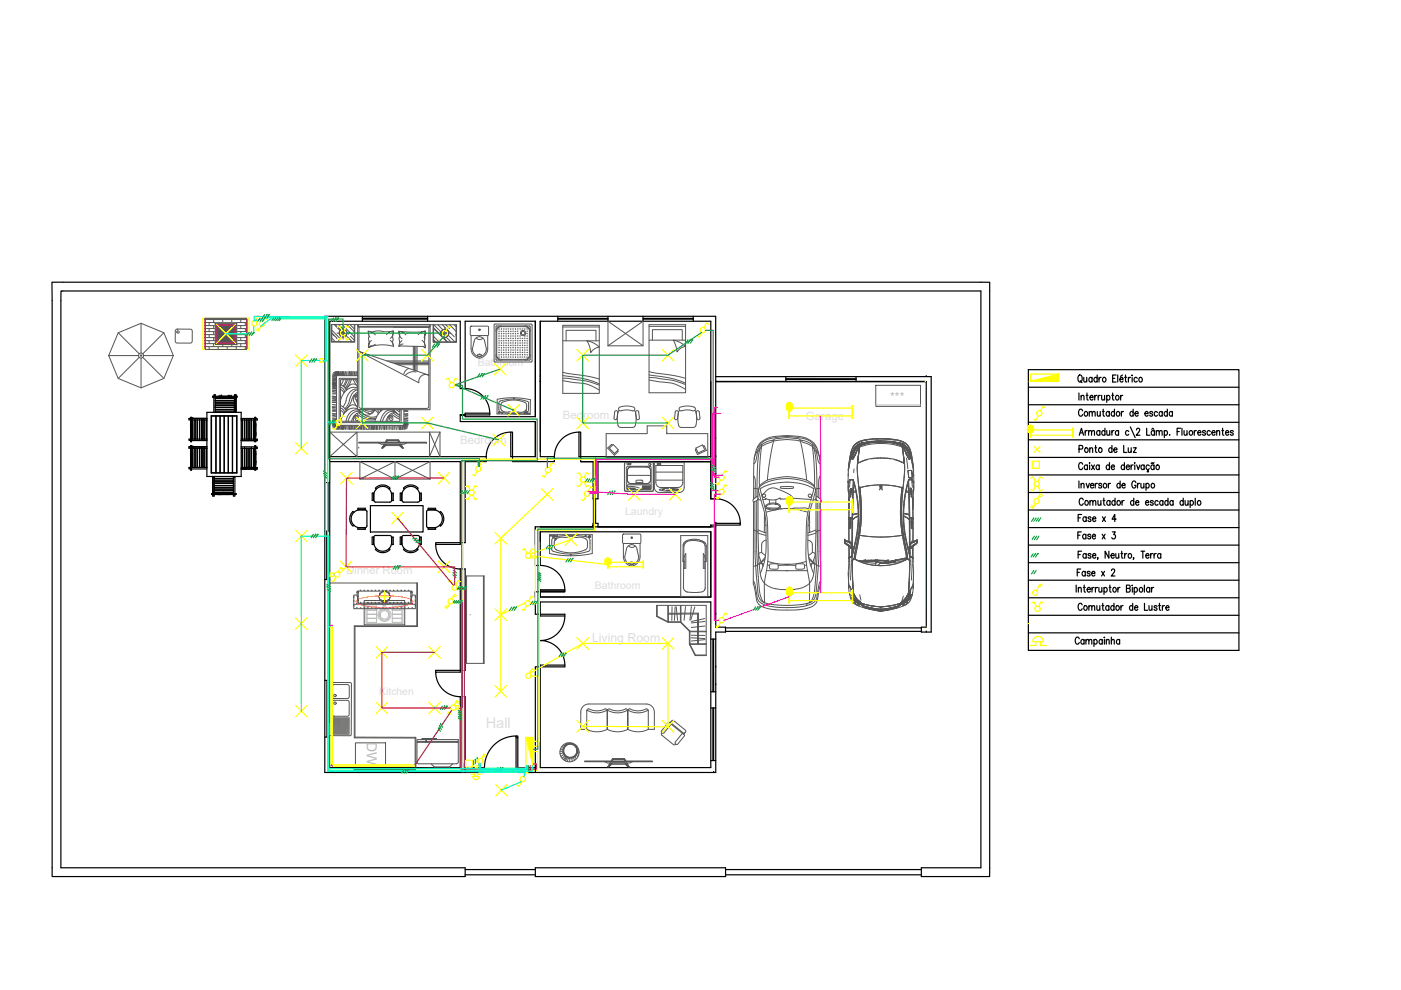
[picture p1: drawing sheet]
<svg xmlns="http://www.w3.org/2000/svg" width="297mm" height="210mm" viewBox="0 0 297 210" stroke-linecap="round" stroke-linejoin="round" font-family="sans-serif">
<defs><g id="words">
<text font-size="3" fill="#bababa" x="77.8" y="157.3" transform="rotate(90 77.8 157.3)">DW</text>
<text font-size="2.6" fill="#bababa" x="188.7" y="84.9">***</text>
<text font-size="2.6" fill="#dcdcdc" x="125.5" y="136.1">Living Room</text>
<g font-size="2.4" fill="#dcdcdc">
<text x="119.3" y="88.9">Bedroom</text>
<text x="170.9" y="89">Garage</text>
<text x="97.6" y="94.2">Bedroom</text>
<text x="73.5" y="121.7">Dinner Room</text>
</g>
<g font-size="2.2" fill="#dcdcdc">
<text x="101.3" y="77.7">Bathroom</text>
<text x="80.4" y="147.3">Kitchen</text>
</g>
</g></defs>
<!-- layer: Planta -->
<g fill="none" stroke="#000" stroke-width=".25">
<path d="M76.8 67.5h13.9h-13.9M76.8 67.7h13.9M76.8 67.1v1M90.7 67.1v1M98.6 68.1h14.9v20.2h-14.9v-.3h5.2a5.2 5.2 0 0 0-5.2-5.6zM114.6 79.9h.1M114.6 68.1v28.7h2.9M114.6 68.1h36.1v37.7h1.1M114.6 68.1v11.8M118.3 67.5h10.6M118.3 67.7h10.6M118.3 67.1v1"/>
<path d="M128.9 67.1v1M136.3 67.5h10.7M136.3 67.7h10.7M136.3 67.1v1M147 67.1v1M151.7 79.9l45.7-.1v54.2h-2.1v-1h1.1v-52.1h-44.7M166.6 79.9v1M181.5 79.8v1.1M196.4 79.8h.1M69.9 97.9h27.7v17.5h-5.2a5.2 5.2 0 0 0 5.2 5.2M69.9 96.8h33.2M97.6 88v1.4h15.9v7.4h-5.2v-5.2a5.2 5.2 0 0 0-5.2 5.2"/>
<path d="M98.8 82.4h-1.2v-14.3h-27.7v94.6h27.7v-15M103.1 96.8v1.1h-4.5v17.2h-6.2v.3M103.8 87.6h-5.2v.4h-1h1M108.3 91.6h.4v6.3h8.8v-1.1M114.6 80.9h.1M114.6 80.3h.1M114.6 80.5h.1M114.6 80.9v14.9M117.5 96.8a5.2 5.2 0 0 1 5.3-5.2v5.2h27.9M122.8 91.6h.3v6.3h2.6v7.9h1.1v-7.9h23.9M151.7 80.9h.1M151.7 92.9h.1"/>
<path d="M151.8 96.8h.1M166.6 80.3h14.9M166.6 80.5h14.9M68.9 102.3h1M69.5 102.3v20.6M69.6 102.3v10.3h-.3v10.3M114.6 111.7h37.2M114.6 119.9a5.2 5.2 0 0 1 5.2 5.2h-5.2M114.6 119.9v-7.1h36.1v13.8h-36.1v-1.5M125.7 111.7h-12.2v8.2h1.1M125.8 105.8v5.2M126.3 105.8v5.2"/>
<path d="M151.8 100.5h.1M151.8 111h.1M151.8 111v22h2v1h-2v29.8h-42v-7.8h-.4M151.8 105.8a5.2 5.2 0 0 1 5.2 5.2h-5.2M151.8 105.8l-.1-38.7h-82.8v96.7h33.8v-1.1M157 111v.3h-6.3v.4h-23.9v-.7h-1.1v.7v-.4M68.9 122.9h1M97.6 120.6v21.9h-5.2a5.2 5.2 0 0 0 5.2 5.2M97.6 120.6h1v21.5h-6.2v.4M114.6 125.1h5.2v.4h-5.2M119.8 125.5h-6.3v4.7h6.3a5.2 5.2 0 0 1-5.2 5.6 5.2 5.2 0 0 1 5.1 5.6h-6.2v22.4M119.8 130.6h-5.2v-3h36.1v35.1h-36.1v-21.7h5.2"/>
<path d="M150.7 135.5h1.1M151.1 135.5v11.2M151.3 135.5v11.2M151.8 130.2h.1M153.8 133.1h41.5M153.8 133.9h41.5M196.4 134h.1M68.9 156.3h1M68.9 144.3h1M69.3 144.3v12M69.5 144.3v12M97.6 147.7h1v16.1"/>
<path d="M109.4 156.4h.4M150.7 150.1h1.1M150.7 146.7h1.1M151.1 150.1v11.2M151.3 150.1v11.2M151.8 145.2h.1M151.8 141.5h.1M75.1 163.3h12.9M75.1 163.2h12.9M75.1 162.7v1.1M88 162.7v1.1M98.6 162.7h4.1"/>
<path d="M102.7 162.7a6.7 6.7 0 0 1 6.7-6.7v6.7h4.1M150.7 161.3h1.1M151.3 163.8h.1M98.6 184v1.9M113.5 184v1.9M153.8 184v1.9M195.3 184v1.9"/>
</g>
<!-- layer: Moveis -->
<g fill="none" stroke="#545454" stroke-width=".21">
<path d="M23 75.4l2.1-4.8 4.8-2.1 4.8 2.1 2.1 4.8-2.1 4.8-4.8 2-4.8-2-2.1-4.8h6.4M25.1 70.6l4.4 4.4M29.5 75.8l-4.4 4.4M29.9 68.5v6.4M29.9 75.9v6.3M30.3 75.8l4.4 4.4M30.4 75.4h6.4M34.7 70.6l-4.4 4.4M37.3 69.9l.3-.1 3 .1 .2 .3-.1 2.4-.3 .1h-3.1l-.1-.4v-2.1zM43.5 67.5h8.8v6.6h-8.8zM43.5 67.8h8.8M43.5 68.4h8.8"/>
<path d="M43.5 69h2.2M43.5 69.7h2.2M43.5 70.3h2.2M43.5 70.9h2.2M43.5 71.6h2.2M43.5 72.2h2.2M43.5 72.9h2.2M43.5 73.5h8.8M44.3 67.5v.3M44.3 68.4v.6M44.3 69.7v.6M44.3 70.9v.7"/>
<path d="M44.3 72.2v.7M44.3 73.5v.6M45.3 67.8v.6M45.3 69v.7M45.3 70.3v.6M45.3 71.6v.6M45.3 72.9v.6M45.7 68.5h4.5v4.6h-4.5zM46.3 67.5v.3M46.3 68.4v.1M46.3 73.5v.6M47.2 67.8v.6"/>
<path d="M47.2 73.1v.4M48.2 67.5v.3M48.2 68.4v.1M48.2 73.5v.6M49.1 67.8v.6M49.1 73.1v.4M50.1 67.5v.3M50.1 68.4v.1M50.1 73.5v.6M50.2 69h2.1M50.2 69.7h2.1M50.2 70.3h2.1"/>
<path d="M50.2 70.9h2.1M50.2 71.6h2.1M50.2 72.2h2.1M50.2 72.9h2.1M51.1 67.8v.6M51.1 69v.7M51.1 70.3v.6M51.1 71.6v.6M51.1 72.9v.6M52 67.5v.3M52 68.4v.6M52 69.7v.6"/>
<path d="M52 70.9v.7M52 72.2v.7M52 73.5v.6M70.4 68.8v3.6h4.7v-3.6M70.4 70.6l1.8 1.8M70.4 70.7l.5 .6M70.4 70l1.6 1.7M70.4 71.7l.7 .7M70.5 80h.8M70.5 79.6l.8 .1M70.5 79.8l.8 .1M70.6 79.3l.7 .3-.8-.1"/>
<path d="M70.7 79l.4 .5M70.8 68.8l1.3 1.3M70.9 78.9l.3 .7M71.1 68.8l1.1 1.2M71.1 78.8l.2 .8v-.8v.8M71.3 71.7l.8 .7M71.5 70.6h2.5M71.6 78.8l-.1 .8 .1-.8M71.7 78.8v.8v-.8M71.8 78.8v.8v-.8M71.8 68.8l1 1-.2 .4M71.9 70.7l.4 .1"/>
<path d="M71.9 70.8l.5 .1M72 70.3l.3 .3M72 70.2l.3 .3M72 78.8v.8M72.2 78.8v.8M72.3 69.9l.1 .4M72.4 69.9v.4M72.4 70.4l.2 .2M72.5 78.8l-.1 .8M72.5 70.2l.6 .7M72.5 71l-.4 .2M72.5 68.8l2.6 2.6"/>
<path d="M72.6 71l-.4 .3M72.6 78.8v.8M72.6 78.8l.1 .8M72.7 78.7l.1 .9M72.7 69.3v2.6M72.8 71.1l-.2 .3M72.8 71.1l-.1 .4M72.9 78.8v.8M72.9 69.8l-.2 .4M73 71l.1 .4M73.1 70.9l.1 .4M73.1 70.4h.4"/>
<path d="M73.1 78.8v.8M73.2 70.5h.4M73.2 70.7l.3 .3M73.2 70.7l.3 .2M73.3 70l-.4 .2M73.3 78.8l.1 .8M73.3 70l-.3 .2M73.4 78.8v.8M73.4 71.1l1.3 1.3M73.4 70.4l.4 .5M73.6 68.8l1.5 1.6M73.8 78.8v.8"/>
<path d="M74 78.8v.8M74.1 78.7l.1 .9M74.3 78.8v.8M74.3 71.3l.8 .8M74.3 68.9l.8 .8M74.4 72.4h.1M74.5 78.7v.9M74.6 78.8v.8M74.8 78.8v.8M75 78.7l.1 .9M75.2 78.8v.8M75.2 68.8v3.7h-5v-3.7l26.6 .1v3.7h-5v-3.7"/>
<path d="M75.4 78.8v.8M75.6 78.7l.1 .9M75.8 78.8v.8M75.8 79.7l-4.5-.1v10.6h14.3v-3.3M75.8 68.8v18l15.4 .1v-18M76 68.8h-.2l.1 .4 .2 .2M76 68.8l15.1 .1v.4l-15.1-.1zM76.1 74.5l14.8 5a1.47 1.47 0 0 0-1.5 .2 1.47 1.47 0 0 0-.6 1.5zM76.1 69.4l.1 17 .3 .2h14l.3-.2 .1-.2v-16.8M76.1 69.4h14.8M78.2 70.9l-.1-.7 .6 .2 1.4-.2 1.8 .2 1.5-.2-.2 1.1 .2 2M78.2 71.2l-.1 2.4 .1-.8 .5-.6"/>
<path d="M79.6 73l-1.5 .6h.4l.2-.4M79.6 71l-.7-.5-.8-.3v.7l.3 .6M81.9 70.9l.7-.5 .8-.2-.1 .7-.6 .9M82 76.5h8.9M82.7 72.2l.5 .5 .2 .7a8.5 8.5 0 0 0-5.3 .2M82.8 76.8h8.1M83.6 77.1h7.3M84.4 77.3h6.5M85.2 72.2l-.5 .7-.2 .6 .3-.2 5.1 .2M85.5 72.9l-.4 .1-.5 .4M86.1 71l-.7-.5-.8-.3 .1 .7v2M86.7 78.1l-.7 .5-.4 .7"/>
<path d="M87.6 73.4v5M87.9 73.4v5.1M88.2 73.4v5.2M88.2 78.9a2.24 2.24 0 0 0-2.2 .7M88.4 73.4v5.3M88.7 71l.7-.6 .8-.2a16.9 16.9 0 0 1-5.6 0v.8l.6 .8M89.5 72.2l.6 .8 .1 .7h-.2M90.1 71.8l.1 1.9-.4-.2M90.2 70.2l-.3 1.3 .2 .3zM91.2 69.1l-.3 .3M91.9 68.9v3.6h4.8v-3.6M91.9 69.5l3 3"/>
<path d="M91.9 72l.5 .5M91.9 72.2l.3 .3M91.9 69.6l2.8 2.9M91.9 71.3l1.2 1.2M92 68.9l1.5 1.5M92.8 68.9l1.1 1M93 70.7h2.6M93.6 71.1l.3-.3 .3 .3M93.6 70.5l.2 .2M93.7 70.1l.4 .2M93.8 68.9l2.5 2.5M93.8 70l.3 .2"/>
<path d="M93.9 70.7l-.4 .3M93.9 70.5h-.4M93.9 70.4h-.4M94 71l-.2 .4M94 71l-.1 .4M94.2 69.8l.1 .4M94.2 70.2l.5 .6M94.2 71.1l.1 .4M94.3 71.1l.2 .4M94.3 69.8l.1 .4M94.3 69.4v2.5M94.5 71.1l.3 .2"/>
<path d="M94.5 68.9l.8 .8M94.5 71l.4 .2M94.6 71.5l1 1M94.7 69.9l-.1 .4M94.8 70l-.1 .4M95 71.1l1.4 1.4M95 70.3l-.3 .3M95.1 70.4l-.3 .2M95.1 70.9h-.4M95.1 70.8h-.4M95.3 68.9l1.4 1.3M96.3 68.9l.4 .4"/>
<path d="M96.5 70.9l.2 .2M99.8 69.2h3.6l.2 .2v1.6l-.2 .1h-3.6l-.1-.2zM99.9 71.1v2.8a1.78 1.78 0 0 0 1.7 2 1.78 1.78 0 0 0 1.8-2v-2.8M100.7 71.8a1.13 1.13 0 0 1 1.3-.3 1.13 1.13 0 0 1 .8 .9l.3 1.5a1.49 1.49 0 0 1-1.5 1.7 1.49 1.49 0 0 1-1.4-1.7zM101 71.7a.9 .9 0 0 0 1.4 0M101.2 75.2a.48 .48 0 0 1 .9 .2 .49 .49 0 0 1-.9-.2zM101.6 69.9l.1 .1zM104.8 68.8h8v7.9h-8zM105.2 75.2a1.12 1.12 0 0 0 1.1 1.2M105.2 69.2l7.1-.1 .1 7.2h-7.2zM105.6 69.5l.7-.2h5a.96 .96 0 0 1 1 .9v5a.94 .94 0 0 1-1 1h-5a.96 .96 0 0 1-1-1v-5zM105.7 69.8h.2"/>
<path d="M105.7 70.7h.2M105.7 71.7h.2M105.7 72.7h.2M105.7 73.7h.2M105.7 74.7h.2M105.7 75.7h.2M105.8 70.2v.2M105.8 71.1v.2M105.8 72.1v.2M105.8 73.1v.2M105.8 74.1v.2M105.8 75.1v.2"/>
<path d="M106.2 75.2h.2M106.2 74.2h.2M106.2 73.2h.2M106.2 72.2h.2M106.2 71.2h.2M106.2 70.2h.2M106.3 69.1a1.12 1.12 0 0 0-1.1 1.1M106.3 69.7v.2M106.3 70.6v.2M106.3 71.6v.2M106.3 72.6v.2M106.3 73.6v.2"/>
<path d="M106.3 74.6v.2M106.3 75.6v.2M106.7 69.8h.2M106.7 70.7h.2M106.7 71.7h.2M106.7 72.7h.2M106.7 73.7h.2M106.7 74.7h.2M106.7 75.7h.2M106.8 70.2v.2M106.8 71.1v.2M106.8 72.1v.2"/>
<path d="M106.8 73.1v.2M106.8 74.1v.2M106.8 75.1v.2M107.2 75.2h.2M107.2 74.2h.2M107.2 73.2h.2M107.2 72.2h.2M107.2 71.2h.2M107.2 70.2h.2M107.3 69.7v.2M107.3 70.6v.2M107.3 71.6v.2"/>
<path d="M107.3 72.6v.2M107.3 73.6v.2M107.3 74.6v.2M107.3 75.6v.2M107.7 69.8h.2M107.7 70.7h.2M107.7 71.7h.2M107.7 72.7h.2M107.7 73.7h.2M107.7 74.7h.2M107.7 75.7h.2M107.8 70.2v.2"/>
<path d="M107.8 71.1v.2M107.8 72.1v.2M107.8 73.1v.2M107.8 74.1v.2M107.8 75.1v.2M108.2 75.2h.2M108.2 74.2h.2M108.2 73.2h.2M108.2 72.2h.2M108.2 71.2h.2M108.2 70.2h.2M108.3 69.7v.2"/>
<path d="M108.3 70.6v.2M108.3 71.6v.2M108.3 72.6v.2M108.3 73.6v.2M108.3 74.6v.2M108.3 75.6v.2M108.7 69.8h.2M108.7 70.7h.2M108.7 71.7h.2M108.7 72.7h.2M108.7 73.7h.2M108.7 74.7h.2"/>
<path d="M108.7 75.7h.2M108.8 70.2v.2M108.8 71.1v.2M108.8 72.1v.2M108.8 73.1v.2M108.8 74.1v.2M108.8 75.1v.2M109.2 75.2h.2M109.2 74.2h.2M109.2 73.2h.2M109.2 72.2h.2M109.2 71.2h.2"/>
<path d="M109.2 70.2h.2M109.3 69.7v.2M109.3 70.6v.2M109.3 71.6v.2M109.3 72.6v.2M109.3 73.6v.2M109.3 74.6v.2M109.3 75.6v.2M109.7 69.8h.2M109.7 70.7h.2M109.7 71.7h.2M109.7 72.7h.2"/>
<path d="M109.7 73.7h.2M109.7 74.7h.2M109.7 75.7h.2M109.8 70.2v.2M109.8 71.1v.2M109.8 72.1v.2M109.8 73.1v.2M109.8 74.1v.2M109.8 75.1v.2M110.2 75.2h.2M110.2 74.2h.2M110.2 73.2h.2"/>
<path d="M110.2 72.2h.2M110.2 71.2h.2M110.3 69.7v.2M110.3 71.6v.2M110.3 72.6v.2M110.3 73.6v.2M110.3 74.6v.2M110.3 75.6v.2M110.7 69.8h.2M110.7 71.7h.2M110.7 72.7h.2M110.7 73.7h.2"/>
<path d="M110.7 74.7h.2M110.7 75.7h.2M110.8 72.1v.2M110.8 73.1v.2M110.8 74.1v.2M110.8 75.1v.2M111.2 75.2h.2M111.2 74.2h.2M111.2 73.2h.2M111.2 72.2h.2M111.2 71.2h.2M111.3 69.7v.2"/>
<path d="M111.3 71.6v.2M111.3 72.6v.2M111.3 73.6v.2M111.3 74.6v.2M111.3 75.6v.2M111.3 69.1a1.12 1.12 0 0 1 1.1 1.1M111.7 69.8h.2M111.7 70.7h.2M111.7 71.7h.2M111.7 72.7h.2M111.7 73.7h.2M111.7 74.7h.2"/>
<path d="M111.7 75.7h.2M111.8 70.2v.2M111.8 71.1v.2M111.8 72.1v.2M111.8 73.1v.2M111.8 74.1v.2M111.8 75.1v.2M112.4 75.2a1.12 1.12 0 0 1-1.1 1.2M119.3 79.6a26.9 26.9 0 0 1 7.8 1.8M119.3 78.9l5.5 .9 2.3 .6M119.3 72.3h7.8M119.3 69h7.8v14.4h-7.8z"/>
<path d="M119.3 69.3h7.8M120 72.3v-2.3h6.4v2.3M124.5 72.3l1.4 .4 1.2 .9-.9 .3-.9 .9-.4-1.6zM128.9 73.3l7.4-5.2v5.2zM128.9 73.3v-5.2l7.4 5.2M137.6 79.5a26.9 26.9 0 0 1 7.8 1.7M137.6 68.8h7.8v14.5h-7.8zM137.6 78.8l5.5 .9 2.3 .5M137.6 72.1h7.8M137.6 69.2h7.8M138.3 72.1v-2.2h6.3v2.2M142.8 72.1l1.4 .5 1.2 .8-.9 .4-1 .8-.1-1z"/>
<path d="M69.9 97.9v3.7M70.4 84.1h.9M70.4 84.4h.9M70.4 81.4h.9l-.8 .1h.8M70.5 89.9h.8h-.9M70.5 89.4h.8M70.5 89.2h.8M70.5 88.1h.6M70.5 88.7h.8M70.5 87.7l.8 .1M70.5 87.8h.8M70.5 86.7h.8"/>
<path d="M70.5 87.2h.8M70.5 85.7l.8 .1M70.5 86.5h.6M70.5 85.3h.8M70.5 84.6l.8 .1M70.5 84.9h.8M70.5 83.5h.8M70.5 83.3h.8M70.5 83l.8 .1M70.5 82.7h.8M70.5 81.7l.8 .1M70.5 82.1l.8 .1"/>
<path d="M70.5 81.8h.8M70.5 80.9l.8 .1M70.5 81.1h.8M70.5 80.8h.8M70.5 80.4l.8 .1M70.5 80.2h.8M70.5 80.5h.8M70.5 84l.8 .1M70.9 91l.4-.7-.2 .7M71.1 86.4h-.7M71.1 90.3l-.4 .5M71.2 88.3l-.7 .1"/>
<path d="M71.2 86.1l-.8 .1M71.2 90.1l-.7 .1M71.3 90.2l-.8 .4M71.3 90.2l-.8 .1M71.3 90h-.8M71.3 89.8h-.9M71.3 88.9l-.8 .1M71.3 89.5l-.9 .1M71.3 84.4h-.8M71.3 82.3l-.8 .1h.8M71.3 82.8l-.8 .1M71.3 81.9l-.8 .1"/>
<path d="M71.3 87l-.8 .1M71.3 85.2l-.9 .1M71.3 85h-.9M71.3 81.1l-.8 .1M71.3 81.3l-.8 .1 .8-.1M71.3 80.6l-.8 .1M71.3 90.3v.7M71.4 90.2l.1 .8M71.6 90.2v.8M71.8 90.3v.7M71.9 90.2l.1 .8M72.2 90.2v.8"/>
<path d="M72.2 87l.4 .2 .3 .6M72.2 86l.8 .5 .4 .7a1.44 1.44 0 0 1 2.1-1.2M72.2 82.1a1.23 1.23 0 0 1 .9 1M72.2 86.5a1.23 1.23 0 0 1 .9 1M72.2 82.6l.4 .2 .3 .5M72.4 90.2v.8M72.6 90.2v.8l.1-.7M72.7 90.2v.9M72.8 80.5l-.2 .7-.4 .4 .8 .5 .4 .7a1.44 1.44 0 0 1 2.1-1.2M72.8 90.2v.8M73 90.2l.1 .8M73.3 91l.1-.7v.7"/>
<path d="M73.4 84.9l-.7 1.4M73.4 80.5l-.7 1.4M73.7 80.5l-.8 1.5M73.8 90.2v.8M74 90.3v.7M74.1 80.5l-.5 1.2-.5 .5M74.1 90.3v.8M74.2 90.3v.7M74.5 80.5l-.6 1.3-.7 .6M74.5 90.3l-.1 .8M74.6 90.3v.7M74.8 90.3v.7"/>
<path d="M74.9 84a.58 .58 0 0 1 .9-.2 .97 .97 0 0 0-.9 .7 .97 .97 0 0 0 .3 1.1l.6 .9M74.9 80.5l.9 1.5M75.1 90.3l-.1 .8M75.1 90.3v.7M75.3 88.7l.2-.3 .2 .4M75.4 80.5l.4 .8M75.4 90.3v.7M75.5 84.7l.3 .8M75.6 87.7a4 4 0 0 0 4 1.2M75.6 84.8l.2 .4M75.7 83.3l.1 .1M75.7 90.3l-.1 .8"/>
<path d="M75.7 84.4l-.1-.3a.35 .35 0 0 0-.3 .4 .35 .35 0 0 0 .5 .3M75.7 80.5l.1 .3M75.8 90.3v.7M75.8 86.7a2.63 2.63 0 0 0-3.4 1.9l-.2 .7M75.8 83.2a3.1 3.1 0 0 0-1.4 2.2l-.5 .8-.7 .6M75.8 82.3a2.63 2.63 0 0 0-3.4 1.9l-.2 .7M75.8 82.5a2.31 2.31 0 0 0-2.4 2.4M75.8 82.7a2.36 2.36 0 0 0-1.7 2.2l-.5 1.2-.5 .5M75.8 80.5h-3.6v8.8h12.6v-2.4M75.8 80.2h-3.9v9.4h13.2v-2.7M75.8 88.2a.81 .81 0 0 0-.9 1.1M75.8 88.3a.59 .59 0 0 0-.9 .2"/>
<path d="M75.8 88.3l.2 .3a.45 .45 0 0 1-.4 .6l-.3-.5M75.9 90.3l.1 .7M76.1 95h.1M76.1 93.8h14.3v.1h-14.3zM76.1 87.5a3.9 3.9 0 0 0 3.6 1.2M76.1 86.8h.1M76.1 86.8l.6 .6M76.3 90.3l-.1 .7M76.4 90.3l.1 .7M76.5 87.3a1.82 1.82 0 0 0-2.8 1l-.3 1M76.6 87.4a1.94 1.94 0 0 0-2.6 1.3l-.2 .6M76.7 87.4a2.82 2.82 0 0 0 3.2 .9"/>
<path d="M76.7 90.3l-.1 .7M76.8 86.8l.7 .6 .7 .2M76.8 87.5a1.97 1.97 0 0 0-2.3 1.8M76.8 90.3l-.1 .8M77.1 90.3l-.1 .8M77.1 90.3v.7M77.2 86.8l.7 .3a.86 .86 0 0 0 1.2-.3M77.4 90.3l-.1 .8M77.7 90.3l-.1 .8M77.8 90.3v.7M77.9 90.3v.8M78.2 90.3v.8"/>
<path d="M78.3 90.3v.7M78.7 90.3l-.1 .8M78.7 90.3v.7M78.9 90.3v.8M79 90.3v.7M79.2 91l.2-.7v.7M79.3 90.3l-.1 .8M79.4 87a.99 .99 0 0 1 .8 .8M79.4 86.8a1.58 1.58 0 0 1-2.7 .6M79.4 86.8l-.6 .8M79.4 86.8a.98 .98 0 0 1-1.4 .7M79.6 90.3v.7"/>
<path d="M79.8 90.3v.8M79.9 90.3v.7M80 86.8l.4 .7M80.1 90.3v.8M80.3 93.9l.6 .3h4.7l.7-.3M80.4 90.3v.8M80.5 90.3v.7M80.7 90.3l.1 .7M80.9 86.8l-.2 .4-.2-.4M81 90.3l-.1 .7M81.2 86.8l-1 1-.7 1.5M81.3 90.3v.7"/>
<path d="M81.5 94.2l-.5 .8 .9-.8h2.6l1 .8h-.2l-.6-.5h-2.9l-.6 .5h-.2l.5-.8M81.6 90.3l-.1 .8M81.6 94.2l-.2 .5M81.6 90.3v.7M81.7 94.2l-.3 .4M81.7 93.8l.3-.5h2.5l.3 .5M81.7 93.8l.3-.5h2.5l.2 .5M81.8 94.2l-.7 .7M81.9 93.8l.2-.4h2.3l.2 .4M81.9 90.3v.7M82 93.3h.1M82.1 93.4h.1"/>
<path d="M82.3 90.3v.8M82.5 90.3v.8M82.9 90.3v.7M82.9 87.7l.7 .6 1.2 .6M83.1 88.3a.81 .81 0 0 0-.9 1M83.1 88.3a.59 .59 0 0 0-.9 .2M83.2 88.3l.1 .4a.45 .45 0 0 1-.4 .5l-.2-.2v-.5h.2l.1 .3M83.2 90.3l-.1 .8M83.3 90.3v.8M83.4 87.5l1.4 1M83.4 86.8l.8 .8 .6 .4M83.6 90.3v.8"/>
<path d="M83.7 97.9v3.7M83.8 87.3a1.82 1.82 0 0 0-2.8 1l-.3 1M83.9 90.3l.1 .8M83.9 87.4a1.94 1.94 0 0 0-2.6 1.3l-.2 .6M84 87.4l.8 .7M84 86.9l.8 .4M84.1 87.5a1.97 1.97 0 0 0-2.3 1.8M84.2 90.3l-.1 .8M84.4 93.4h.1M84.5 90.3l.1 .8M84.5 93.3h.1M84.5 86.8l.3 .2"/>
<path d="M84.7 94.2l.7 .7M84.8 90.3l-.1 .8M84.8 94.2l.2 .4M84.9 94.2l.2 .5M84.9 90.3v.8M85 94.2l.5 .8-.5-.8M85.2 90.3v.8M85.3 90.3v.8M85.5 90.3l-.1 .8M85.6 90.3l.1 .8M85.7 89.8l.8 .1M85.7 90l.8 .1"/>
<path d="M85.7 89.9l.8 .1M85.7 87.2h.8M85.7 87l.8 .1M85.7 88.9l.8 .1M85.7 89.5h.8M85.7 89.6h.8M85.7 88.7h.8M85.7 87.8h.8M85.7 90.3l.4 .7M85.8 88.4h.7M85.8 90.3l.5 .6M85.9 88.1h.6"/>
<path d="M86.4 90.6l-.7-.3 .1 .7M86.5 89.9h-.8h.8M86.5 90.1l-.8 .1 .8 .2M86.5 89.2l-.8 .1M86.5 87.7l-.8 .1M91.1 91.6v5.2l2.2-5.2v5.2zM93.3 91.6h-23.4l5.8 5.2v-5.2l-5.8 5.2M105.4 84.7a17.2 17.2 0 0 1 7.1 0l-.1 3.2-7-.1zM111.2 87.4l-.1 .3zM111.4 87.1h.1M111.5 87l.4 .5v.2l-.2-.1-.3-.5M111.5 87l.2-.4-.1-.9a3.4 3.4 0 0 0-3.1-.9l-1 .2-1.1 .4-.2 .3v.8a1.49 1.49 0 0 0 2 .9 2.31 2.31 0 0 0 1.7 0h.9l.6-.3"/>
<path d="M111.6 87.5h-.3M111.8 87.4l.2-.4 .1-1.7a7.7 7.7 0 0 0-6.3-.1v1.6l.2 .4a10.6 10.6 0 0 0 5.1 .3M111.9 87.5l-.2 .1M119.3 80.7l1.9 .3a9.8 9.8 0 0 1 5.9 1.7M119.3 80.2a22.9 22.9 0 0 1 7.8 1.5M128.5 91.9h8.7v-1.6h4.2v1.6h8.7v5h-21.6zM129.2 95l.8-.8 1.1 1.2-.8 .7zM129.8 94.4l-.1-.2-.9 .8 1.5 1.5 .8-.8-.2-.1M130.4 87.2a.33 .33 0 0 1 .4-.1 .33 .33 0 0 1 .2 .3l-.2 1.3a.33 .33 0 0 1-.3 .3 .33 .33 0 0 1-.3-.4zM131.2 86.5a3.7 3.7 0 0 1 3.3 0 .41 .41 0 0 1 0 .5 .41 .41 0 0 1-.4 .1 5 5 0 0 0-2.7 0l-.2-.3zM131.3 87a3.8 3.8 0 0 0 0 3.5h3.1a3.9 3.9 0 0 0 .1-3.5M132.5 98.1h6v6h-6z"/>
<path d="M132.5 98.1h5.9v6h-5.9zM132.9 98.9h5.1v4.8h-5.1zM133.2 99.3l.6-.3h3.7l.5 .6-.1 2.5-.2 .3-.6 .2-3.6-.1-.4-.4-.1-.4v-1.9zM133.2 99.3l.6-.3 3.7 .1 .2 .2 .2 .5-.1 2.3-.3 .4h-.4h-3.6l-.4-.6-.1-2.1zM134.9 87.2l.3-.1 .2 .2 .2 1.3a.33 .33 0 0 1-.3 .4 .33 .33 0 0 1-.4-.3l-.1-1.3zM137.6 80.6l1.9 .3a9.8 9.8 0 0 1 5.9 1.7M137.6 80a22.9 22.9 0 0 1 7.8 1.5M138.7 98.1h6.4v5.3a1.05 1.05 0 0 1-1.1 1h-4.2a1.05 1.05 0 0 1-1.1-1zM139.1 98.7h5.7v3.6a1.07 1.07 0 0 1-1.1 1.1h-3.6a1.07 1.07 0 0 1-1-1.1zM141.4 91.9h.1M143.3 87.2a.33 .33 0 0 1 .3-.1 .33 .33 0 0 1 .2 .3l-.1 1.3a.33 .33 0 0 1-.4 .3 .33 .33 0 0 1-.3-.4zM144.1 87a4.2 4.2 0 0 0-.1 3.4l.5 .2 2.8-.1a3.8 3.8 0 0 0 .2-3.3l-.2-.2"/>
<path d="M144.2 86.4a3.9 3.9 0 0 1 3.2 .1 .41 .41 0 0 1 0 .5 .41 .41 0 0 1-.5 .1 4.9 4.9 0 0 0-2.6 0l-.3-.3zM147.5 95l1.4-.7 .5 1.1-1.4 .6zM147.7 87.2l.3-.1 .2 .2 .2 1.3a.33 .33 0 0 1-.3 .4 .33 .33 0 0 1-.3-.3l-.2-1.3zM149.1 94.6l.2-.1 .5 1-1.9 .9-.5-1 .2-.2M159.9 97.3v-.3a4.6 4.6 0 0 1 2.7-4 16.2 16.2 0 0 1 7.9-.3 4.2 4.2 0 0 1 3.2 4l.2 1.7v7.4M159.9 97.3l-.1 8.5M159.9 97.3a4.4 4.4 0 0 1 4.2-4l-.7 3.2-.7 5.3M160.6 94.9l1-1.1a10.4 10.4 0 0 1 7-1.1 6.9 6.9 0 0 1 3.2 .8l1.4 1.4M160.7 95.8l-.1 .3a3.2 3.2 0 0 1-.7 2.2h-.1M161.2 95l-.1 .2a27.1 27.1 0 0 0-.6 7.5v2.6h.2a3.2 3.2 0 0 1 1.7-3.4 11.4 11.4 0 0 1 9.1 .2 2.8 2.8 0 0 1 1.5 3.1l.2 .1a49.3 49.3 0 0 0-.5-9.7l-.2-.6M161.5 94.3l-.4 4.6-.1 4.3M163.8 93.3l-.2 .4a4.1 4.1 0 0 0-3.1 2.2h-.1"/>
<path d="M164.1 93.5a14.8 14.8 0 0 1 5.5 0h.1M164.1 93.3v-.1a9.2 9.2 0 0 1 5.5 0v.1M169.6 93.3l.9 4.2 .5 4.3M169.6 93.3a4.4 4.4 0 0 1 4.2 4M169.9 93.3l.2 .4a4.1 4.1 0 0 1 3.1 2.2h.1M172.3 94.3l.3 4.6 .1 4.3M173 95.8l.1 .3a3.4 3.4 0 0 0 .7 2.2h.1M179.9 99.7h.1M179.9 99.4v.3M180 98.5h.1M180.3 96.4l-.3 2.1M180.3 96.4l-.4 2.8-.1 3"/>
<path d="M180.4 96.8l-.5 2.9M180.4 96.7l-.5 2.9M180.5 95.9l-.2 .5M180.6 97l.1 .4M180.6 97.1l.1 .3M180.6 96.9v.2M180.6 97.1v.1M180.6 97.2h.1M180.6 96.7v.4M180.6 97.2l.1 .1M180.6 96.7h.1M180.6 96.9l.1 .3"/>
<path d="M180.7 96h.1M180.7 97.3v.1M180.7 97.3h.1M180.7 97.2v.1M180.7 96.7l-.1 .2M180.7 96.3h.1M180.7 97.4h.1M180.7 95.9v.1M180.7 96.3v.4M180.7 96v.3M180.8 97.3l-.1 .1M180.8 95.8l-.1 .1"/>
<path d="M180.8 95.8l-.4 .9M180.8 95.8l-.1 .2M180.8 96.3v.3M180.8 96.6h.1M180.8 95.7h.1M180.8 95.7l-.2 1M180.8 97.3h.1M180.8 97.3l.1-.1-.1 .1M180.8 95.7l-.4 1.1M180.8 95.7l-.1 .3M180.9 95.7l-.2 .6M180.9 96.2v.2"/>
<path d="M180.9 95.9l-.1 .4M180.9 96l-.1 .2M180.9 97.2l-.1 .1M180.9 96.1h-.1M180.9 96.1v.1M180.9 95.5l-.1 .2M180.9 96.4l-.1 .2M180.9 96.1l.1 .1M180.9 96v.1M180.9 95.9h.1M181 95.7l-.1 .3M181 95.5l-.1 .2"/>
<path d="M181 95.9l-.1 .3M181 95.9l.1 .1M181 95.7l-.1 .2zM181 96.2l-.1 .2M181 95.8v.1M181 95.7h-.1M181 95.8l-.1 .4M181 95.5l-.1 .4M181 95.9h.1M181 94.5a9.4 9.4 0 0 0-1 4M181 95.8h.1M181 95.7v.1"/>
<path d="M181 95.7h.1M181 95.6v.1M181 95.5h.1M181.1 99.4l-.1 .8M181.1 95.5l-.1 .2M181.1 95.5h-.1M181.1 96.8v.1M181.1 95.6v.1M181.1 95.4l-.1 .1M181.1 95.1l-.2 .4M181.1 95.6l-.1 .2M181.1 95.6l.1 .1"/>
<path d="M181.1 96.8l-.2 .4M181.1 95.8l-.1 .4M181.2 95.2h.1M181.2 95.2l-.1 .2M181.2 95.3l-.1 .2M181.2 95.2l-.2 .3M181.2 95.3l-.1 .1M181.2 95.4l-.1 .2M181.2 95.4v.1M181.2 95.4l.1 .1M181.2 96.6l-.1 .2M181.2 95.2v.1"/>
<path d="M181.3 95.2l-.4 .8M181.3 95h.1M181.3 95l-.1 .2M181.3 95.5l-.2 .3M181.3 94.8l-.2 .3M181.3 95.3h.1M181.3 95.3l-.1 .1M181.3 94.9l-.4 .6M181.3 96.4l-.4 .8M181.4 94.9l-.4 .8M181.4 95h-.1M181.4 94.8l-.1 .2"/>
<path d="M181.4 95.1h.1M181.4 95.1l-.1 .2M181.4 95.1l.1 .1M181.4 94.9l-.1 .1M181.4 94.8h.1M181.5 94.8l-.3 .4M181.5 95.2l-.2 .3M181.5 96l-.3 .6M181.5 94.7l-.5 .8M181.5 95.1l-.5 1.2M181.5 94.9h.1M181.5 94.9v.1"/>
<path d="M181.6 94.7l-.2 .1M181.6 94.9l-.2 .2M181.6 94.9v.1M181.6 94.7h.1M181.6 96l-.3 .4M181.6 94.6l-.2 .3M181.6 94.7l-.1 .1M181.7 94.4l-.6 .7M181.7 94.8h.1M181.7 94.8l-.1 .1M181.7 94.4l-.4 .4M181.7 94.5l-.1 .2"/>
<path d="M181.7 94.5h.1M181.7 94.5l-.4 .4M181.7 94.5l-.2 .2M181.7 94.6l-.1 .1M181.8 94.8l-.3 .4M181.8 98.2l.2-1.5-.2 2.6 .1 1.9M181.8 94.6h.1M181.8 98.2h.1M181.8 94.6l-.1 .2M181.8 94.6l.1 .1M181.8 98.2a11.4 11.4 0 0 1 9.9 0M181.9 98.2l-.1 .1"/>
<path d="M181.9 94.4l-.2 .1M181.9 94.4h.1M181.9 94.7l-.1 .1M181.9 95.1l-.7 1.5M181.9 95.1l-.8 1.7M181.9 95.1l-.6 1.3M182 93.8a3 3 0 0 0-1.7 2.6M182 93.8l-.6 .4-.6 .7M182 94.2l-.3 .2M182 94.2l-.7 .6M182 94.5l-.2 .1M182 94.3l-.3 .2"/>
<path d="M182 94.5h.1M182 94.3l-.1 .1M182 94.3h.1M182.1 94.3l-.2 .1M182.1 94.3h.1M182.1 95.9h.1M182.1 94.3l-.5 .4M182.1 94.3l-.7 .8-.4 .7M182.1 94.3v.1M182.1 94.9h.1M182.1 94.3l-.1 .2M182.1 95.5a17.4 17.4 0 0 0-.3 5.7"/>
<path d="M182.1 95v.1M182.1 95.5l-.1 1.2M182.1 94.3l-.8 .9M182.2 95.5l-.4 2.7M182.2 94.7l-.2 .5M182.2 94.4l-.3 .3M182.2 95.1l-.1 .4M182.2 94.7l-.3 .4M182.2 94.2l-.2 .1M182.2 94.2h.1M182.2 94.2l-.1 .1M182.2 94.8v.3"/>
<path d="M182.2 95v.5M182.3 94.8l-.1 .3M182.3 94.2l-.2 .1M182.3 94.3h-.2M182.3 94.8l-.1 .2M182.3 94.1l-.3 .1M182.3 94.3h.1M182.3 94.3l-.1 .1M182.3 93.6l-.6 .3-.7 .6M182.3 93.6l-1.3 .9M182.4 94.3l-.2 .1M182.4 94.6l-.2 .4"/>
<path d="M182.4 94.5l-.5 .6M182.4 94.6h.1M182.4 94.5l-.2 .2M182.4 94.2l-.3 .1M182.4 94.5l-.2 .3M182.4 94.5h.1M182.4 94.1l-.2 .1M182.4 94.1h.1M182.4 94.2h.1M182.4 94.2l-.1 .1M182.5 94.5h-.1M182.5 94.3a7.7 7.7 0 0 0-1.6 2.8l-.1 .2a1.49 1.49 0 0 1 .1-1.6"/>
<path d="M182.5 94.2l-.2 .1M182.5 94.2l-.1 .1M182.6 94.1h.1M182.6 94.1h-.2M182.6 94.3l-.2 .2M182.6 94.3l-.1 .2M182.6 94.1l-.2 .1M182.6 94.7a13.5 13.5 0 0 1 8.3 0M182.6 94l-.2 .1M182.6 94v.1M182.7 93.9l-.7 .3M182.7 93.9l-.4 .2"/>
<path d="M182.7 94l-.7 .3M182.7 94.1l-.2 .1M182.7 94l-.4 .1M182.7 93.4l-.4 .2M182.7 93.5l-.7 .3M182.8 94l-.2 .1M182.8 94.2h.1M182.8 94.2l-.2 .1M182.8 94h.1M182.8 94.3l-.3 .2M182.8 94l.2-.1-.7 .2-.7 .5M182.8 94h-.2"/>
<path d="M182.9 94h-.2M183 94h-.2M183.2 93.9l-.5 .1M183.2 93.9h-.5M183.3 93.9l-.6 .2M183.3 93.9l-.5 .1M183.3 93.9l-.3 .1M183.4 93.8l-.2 .1M183.5 93.9l-.8 .3M183.5 93.9l-.7 .3M183.6 93.8l-1.1 .5M183.6 93.8l-.4 .1"/>
<path d="M183.6 94h.1M183.6 94a16.1 16.1 0 0 1 6.3 0M183.6 94l-.8 .3M183.7 93.8h-.1M183.8 93.7l-.3 .2M183.8 93.7h.1M183.8 93.2l-1.1 .2M183.8 93.3l-.6 .1M183.8 93.3l-1.8 .5M183.9 93.7l-.7 .1 .6-.1M183.9 93.7l-.4 .2M183.9 93.7h.1"/>
<path d="M184 97.4l-2.1 .8M184.1 93.6l-.2 .1M184.1 93.7h-.2M184.7 97.3l2.1-.2 2.1 .2M185.6 93.1l-1.8 .2M185.7 81.7h9.5v4.5h-9.5zM186.2 93l-2.4 .2M186.2 93h1.2M186.5 93.9h.1M186.5 93.9l.1 .1M186.5 93.8v.1M186.5 93.8h.1"/>
<path d="M186.5 93.9l.4 .1M186.5 93.8l.2 .1M186.6 93.8h-.1M186.6 93.8h.2M186.6 94h.1M186.7 93.8h.2M186.7 93.9h.1M186.8 93.8h.1M186.8 93.8a8.8 8.8 0 0 1 4.4 .8l-.1-.1M186.8 93.8a8.8 8.8 0 0 0-4.4 .8l.4-.3M186.8 93.4l2.9 .3M186.8 93.5l2.6 .2"/>
<path d="M186.8 93.6l2 .1 1.1 .3M186.8 93.8a8.6 8.6 0 0 1 4.4 .8M186.8 93.4l-2.7 .2M186.8 93.5l-2.7 .2M186.8 93.6l-2 .1-1.2 .3M186.8 93.8a8.7 8.7 0 0 0-4.4 .8M186.8 93.8l-.1 .2M186.8 93.4v.1M186.8 93.5h-1.2M186.8 93.9h.1M186.9 93.8h-.3M186.9 94h-.1"/>
<path d="M186.9 93.8h.1M187 93.8h.1M187 93.8h-.2M187 93.9l-.1 .1M187 93.8l-.2 .1 .2-.1M187 93.8l.1 .1M187 93.9h.1M187.1 93.9h-.1M187.1 93.9h.1M187.4 93l2.3 .2M187.4 93.1l2.3 .2M187.4 93.1h-1.8"/>
<path d="M187.4 93l2.4 .2M187.4 93.1l2.4 .2M189.4 93.7h.2M189.4 93.7l.7 .2M189.6 97.4l2.1 .8M189.7 93.7h.1M189.7 93.7l.7 .1M189.7 93.2l1.1 .2M189.7 93.7l.4 .2M189.8 93.3a3.7 3.7 0 0 1 2.9 1.6M189.8 93.2l1 .2M189.8 93.7l.6 .1"/>
<path d="M189.9 93.8h.1M189.9 94h.1M189.9 94l.9 .3M189.9 93.8a3.5 3.5 0 0 1 2.5 2.8l.4 .6M189.9 93.8l.5 .1M190.1 93.9l.3 .1M190.2 93.8l.2 .1M190.3 93.9l.6 .2M190.3 93.9l.4 .1M190.3 93.9l.3 .1M190.4 93.9h.5M190.4 93.8l.5 .1"/>
<path d="M190.4 94l.6 .3M190.4 94l.4 .2M190.5 94h.2M190.6 94h.2M190.7 94h.1M190.7 94h.2M190.7 94l-.2-.1 .7 .2 .8 .5M190.7 94l.3 .1M190.8 94.3l.3 .2M190.8 94l.1 .1M190.8 94h-.1M190.8 94.2h.1"/>
<path d="M190.8 94.2l.2 .1M190.8 94l.2 .1M190.8 93.4l.4 .2M190.9 94.1l.1 .1M190.9 93.9l.7 .3M190.9 93.9l.4 .2M190.9 94l.2 .1M190.9 94l.1 .1M190.9 94.1h.1M190.9 94.1l.2 .1M191 94.1l.4 .2M191 94.1h.1"/>
<path d="M191 94.3l.2 .2M191 94.1h.2M191 94.2l.2 .1M191.1 94.5h.1M191.1 94.2h.1M191.1 94.1l.2 .1M191.1 94.2l.3 .1M191.1 94.1h.1M191.2 94.1l.1 .1M191.2 94.5l.1 .3M191.2 94.5h.1M191.2 94.1h-.1"/>
<path d="M191.2 94.5l.2 .2M191.2 94.6l.1 .4M191.2 94.5l.4 .6M191.2 94.3l.2 .1M191.2 94.5l.1 .2M191.2 93.6l.7 .3 .6 .6M191.2 93.6l1.3 .9M191.2 94.3h.1M191.3 94.1l-.4-.1 .7 .3M191.3 94.8v.2M191.3 94.1l.6 .3M191.3 94.1l.3 .1"/>
<path d="M191.3 94.2l.2 .1M191.3 94.8l.1 .4M191.3 95l.1 .5M191.3 94.7h.1M191.3 94.2h.1M191.4 94.7l1.1 2.1M191.4 94.4l.1 .1M191.4 94.7l.2 .4M191.4 95.2l.1 1.5M191.4 95.5l.1 1.2M191.4 95.2a22.8 22.8 0 0 1 .1 8.3M191.4 94.4h.1"/>
<path d="M191.4 94.3l.7 .7 .4 .7M191.4 94.3h.1M191.4 94.3l.8 .8 .3 .7M191.4 94.3l.2 .2M191.4 94.3v.1M191.4 94.9h.1M191.4 95.9h.1M191.5 94.3l.4 .4M191.5 94.3h.1M191.5 94.3l.2 .1M191.5 94.5l.2 .2M191.5 96.7l.2 1.5"/>
<path d="M191.6 94.5l.1 .1M191.6 94.3l.4 .4M191.6 94.5h.1M191.6 94.5h-.1M191.6 96.7l.1 1.6-.1-1.6M191.6 94.2l.7 .6M191.6 94.2h.1M191.6 94.2l.3 .3M191.6 95.1l.8 1.7M191.6 95.1l.4 .9M191.7 94.4l.1 .1M191.7 94.7l.1 .1"/>
<path d="M191.7 94.4h.1M191.7 94.4h-.1M191.7 94.4l.2 .1M191.7 98.2l.1 1.9-.4 3.4M191.7 94.6h.1M191.7 94.6l.2 .2M191.7 94.6v.1M191.8 94.8l.3 .4M191.8 94.5h.1M191.8 94.6l.2 .1M191.9 94.5l.7 1M191.9 94.5l.1 .2"/>
<path d="M191.9 94.5h-.1M191.9 94.8h.1M191.9 94.8l.1 .1M191.9 94.8h-.1M191.9 94.4h.1M191.9 94.4l.5 .7M191.9 94.4l.4 .4M191.9 94.7l.2 .1M192 94.7l.1 .1M192 94.7h.1M192 94.7h-.1M192 94.6l.6 1.1"/>
<path d="M192 94.9l.1 .2M192 94.9h.1M192 94.9l-.1 .1M192 96l.2 .5-.2-.5M192 96l.2 .4M192 94.7l.6 .8M192 95.1l.6 1.2M192 94.9v.1M192.1 95.2l.2 .3M192.1 96l.3 .8M192.1 94.8l.2 .4M192.1 94.8h.1"/>
<path d="M192.1 96.1l.1 .3M192.1 94.9l.1 .1M192.1 95.1h.1M192.1 95.1l.2 .2M192.1 95.1v.1M192.1 94.8l.1 .2M192.2 97.1l.3 2.3M192.2 95h.1M192.2 96.4l.4 .8M192.2 95l.1 .2M192.3 95.3h.1M192.3 95.3l.1 .1"/>
<path d="M192.3 95.3h-.1M192.3 95h.1M192.3 95.5l.1 .3M192.3 95v.2M192.3 94.8l.1 .3M192.3 95l.1 .2M192.3 95.2l.1 .1M192.3 95.2h.1M192.3 95.2l.1 .2M192.4 95.4v.2M192.4 95.4l-.1 .1M192.4 95.4h.1"/>
<path d="M192.4 95.4v.1M192.4 95.2h.1M192.4 95.2v.2M192.4 95.3l.1 .2M192.4 95.2l.1 .2M192.4 95.3v.1M192.4 95.8l.2 .4M192.4 95.1l.2 .4M192.4 95.6l.1 .1M192.4 95.6l.1 .2M192.4 95.6l-.1 .1M192.4 95.4l.1 .1"/>
<path d="M192.4 96.8l.2 .4M192.5 96.8v.1M192.5 95.5v.2M192.5 95.5h.1M192.5 95.4l.1 .1M192.5 95.6l.1 .1M192.5 95.8l.1 .1M192.5 95.8h.1M192.5 95.8h-.1M192.5 95.7l.1 .1M192.5 95.7h.1M192.5 99.9l.2 1.4"/>
<path d="M192.5 99.8h.1M192.5 94.5a9.4 9.4 0 0 1 1.1 4M192.5 95.7l.1 .3M192.6 95.5v.2M192.6 95.7v.2zM192.6 96.2v.2M192.6 95.8v.1M192.6 95.9l.1 .3M192.6 95.7h.1M192.6 95.8l.1 .4M192.6 95.9l-.1 .1M192.6 95.5l.1 .2"/>
<path d="M192.6 95.7l.1 .5-.1-.2M192.6 96v.1M192.6 95.9h.1M192.6 95.7l.1 .2M192.6 96.1v.1M192.6 97.2l.2 .1M192.6 95.5l.2 .3M192.6 96.4l.2 .2M192.6 96.1l.1 .1M192.6 96.1h.1M192.7 97.2v.1M192.7 95.9l.1 .4"/>
<path d="M192.7 95.7l.2 .9-.1 .7M192.7 96.2l-.1 .2M192.7 95.7l.1 .3M192.7 97.3l-.1-.1 .1 .1M192.7 94.9l.5 1.5M192.7 97.3l.1 .1zM192.7 97.3l.1 .1M192.7 95.7h.1M192.7 97.3h.1M192.7 95.7l.2 .6M192.8 96.3v.3M192.8 97.3v.1"/>
<path d="M192.8 97.2v.1M192.8 96v1.4M192.8 96l.1 .3M192.8 97.4h.1M192.8 95.8h.1M192.8 95.8l.3 .7M192.8 95.9l-.1-.2 .2 .6M192.8 95.9h.1M192.8 95.9l.3 .6M192.9 97.4h-.1M192.9 95.9v.1M192.9 96.3v.4"/>
<path d="M192.9 96h.1M192.9 97.3h.1M192.9 97.3l-.1 .1M192.9 96.7h.1M192.9 96.7l.1 .3M192.9 96.7l.1 .4M192.9 97.1v.3M192.9 96.9v.2M192.9 97.1v.2M193 97l-.1 .4M193 99.7l.3 .1M193 99.7l-.4 .1-.1 .1"/>
<path d="M193 99.8h-.5v.1M193.1 96.5v.3M193.1 99.7l.1 .1M193.1 96.8l.6 2.9M193.1 96.7l.6 2.9M193.2 99.7v.1M193.2 99.8h.1M193.2 96.4l.3 2M193.3 99.8h.1M193.3 99.8l.1 .4M193.5 98.4l.1 .2M193.5 98.4l.1 .1"/>
<path d="M193.6 98.5v.1zM193.6 98.6l.1 1.1M193.6 98.6h.1M193.6 99.4l.1 .3M193.7 99.7v2.4M193.7 99.7h.1M193.7 99.6v.1M76.3 101.6v-3.7l7.4 3.7 7.5-3.7v3.7M76.3 101.6l7.4-3.7 7.5 3.7M76.3 101.6h14.9M116.5 113.4h9.1v4a21.8 21.8 0 0 1-9.1 0zM117.4 113.6l-.1 .2h-.1"/>
<path d="M117.7 114.5l.2-.1zM117.8 114.3a2.92 2.92 0 0 1 2.3-.4 2.35 2.35 0 0 1 2.1 .1 1.73 1.73 0 0 1 2.4 .9l-.1 1.3a5.9 5.9 0 0 1-4.9 .9l-1.6-.5-.4-.4-.1-.3a1.62 1.62 0 0 1 .2-1.5l-.6-.6a.19 .19 0 0 1 .1-.3 .19 .19 0 0 1 .3 .1l.4 .8M118 113.8l-.4 .1M118.1 113.5l.1 .2-.2 .2zM118.2 113.7a15.3 15.3 0 0 1 6.6 .3l.3 .6-.1 2.2a11 11 0 0 1-7.9 0l-.1-2.2 .3-.6M132.1 113.3l3.6-.1 .2 .2v1.7l-.2 .1h-3.6l-.1-.2zM132.2 115.2v2.8a1.78 1.78 0 0 0 1.7 2 1.78 1.78 0 0 0 1.8-2v-2.8M133 100.8h5M133 102.9l4.8-.1 .2 .1-.2 .8h-1.8a5.2 5.2 0 0 0-2.9-.5zM133 115.9a1.13 1.13 0 0 1 1.3-.4 1.13 1.13 0 0 1 .8 1l.3 1.5a1.49 1.49 0 0 1-1.5 1.7 1.49 1.49 0 0 1-1.4-1.7zM133.1 103.5h.4v.2h-.4zM133.3 115.7a.87 .87 0 0 0 1.4 0"/>
<path d="M133.5 119.3a.5 .5 0 0 1 .9 .2 .5 .5 0 0 1-.9-.2zM133.6 103.5h.5v.2h-.5zM133.9 114h.1zM134.2 103.5h.5v.2h-.5zM134.9 101.9l1.2-.1 .2 .5h-1.5zM136.2 103.1h.3l-.1 .5zM136.7 103.1h.2l-.1 .5zM137.1 103.1h.2l-.1 .5zM137.5 103.1h.2l-.1 .5zM139.1 100.1h5.7M139.1 101.8h5.7M139.8 103.8a8 8 0 0 1 4.2 0 8 8 0 0 1-4.2 0z"/>
<path d="M140.4 103.8l.1 .1zM140.7 103.8h.1M140.9 103.7h.1M141.2 103.9l.1 .1zM141.4 103.9l.1 .1zM141.7 103.9l.1 .1zM141.9 103.9l.1 .1zM142.6 103.7h.6v.2h-.6zM144.3 113.6h5.8v12.9h-5.8zM145 119.1h-.2v-3.5a1.5 1.5 0 0 1 1.7-1.2 3.1 3.1 0 0 1 3.2 1v3.7h-.2M145.3 115.1a3.6 3.6 0 0 1 4 .2l.2 .5v8.8a.89 .89 0 0 1-.8 .9 6.7 6.7 0 0 1-3.4-.2l-.4-.7 .1-8.8zM145.4 117.4v3.1h-.3v-1.4a1.94 1.94 0 0 1 .3-1.7z"/>
<path d="M149.1 117.4a1.94 1.94 0 0 1 .3 1.7v1.4h-.3zM159.8 112.3l.9 .4M159.8 106.5l-.1 17.3 .6 3.1a2.29 2.29 0 0 0 2.1 2 19.9 19.9 0 0 0 9.6-.2 2.04 2.04 0 0 0 1.4-1.8l.6-3.1-.1-17.3M159.8 103.5l.7 .1 .3 .2M159.8 101a2.71 2.71 0 0 1 .3 2.2v2.4M160 106.4l.1 11.6 .5 7a2.61 2.61 0 0 0 2.7 3.1 17.3 17.3 0 0 0 8.8-.6 3 3 0 0 0 1-2.5l.5-7 .1-11.6M160.7 113l.1 2.9a22 22 0 0 0 .7 6.9 4.5 4.5 0 0 0 4.2 2.2h.6a6.9 6.9 0 0 0 5.2-1.2l.2-.2a3.4 3.4 0 0 0 .8-1.9l.3-2.8 .2-5.9M160.7 105.9l.1-.3-.2-.2a.84 .84 0 0 0-.8 1.1M160.7 113l1.7 .5M160.7 112.3l1.7 .7M160.7 105.9l-.1-.1v.2l-.8 .5M160.7 105.9v7.1"/>
<path d="M160.7 105.9l.6 .1M160.8 104l1.2 4.3a31.6 31.6 0 0 1-.1 11.4l-.7 1.8M161 103.2a10.4 10.4 0 0 1 8.6-1.4 6.6 6.6 0 0 1 3.1 1.4M161 103.2l1.4 5.5 .4 3.1a40.5 40.5 0 0 1-.7 12v4a2.2 2.2 0 0 1-1-1.9l-.6-8.4-.1-11.3M161.2 103.7a11.9 11.9 0 0 1 11.3 0M161.5 105l.6-.5a2.07 2.07 0 0 1 2.8-.8 6.5 6.5 0 0 1 3.1 1.7v.4h-2.6v-.2a3.5 3.5 0 0 1-3.1 .1v.2h-.6M161.9 119.7l-.5-.3 .3 .7M162.1 111.4l-.1 1.6M162.1 108.8v2.3l.3 .3M162.2 118.5l-1.2 1.2M162.2 118.1l-.5 .7a2.67 2.67 0 0 1-1.8 1.2h-.2M162.3 117.8l-.5-.4a.54 .54 0 0 0-.8-.1 .54 .54 0 0 0 0 .8l.3 1"/>
<path d="M162.4 107.1a2.55 2.55 0 0 1 2.1-.4 .88 .88 0 0 1 .9 .9 2.4 2.4 0 0 1-3.1-.1zM162.4 114.5h-.1a1.01 1.01 0 0 0-.8 1v1.6M162.5 108.6l1.5-.4a11.9 11.9 0 0 1 7.3 .4M162.5 107.8l-.2 .2M162.5 107.3a2.18 2.18 0 0 1 2.8 .1 2.03 2.03 0 0 1-2.8 0zM162.7 119.8l.4 .1M162.8 119l.2 .1a12.7 12.7 0 0 0 4.5 .6M162.8 107.7h2.1M163.1 105.9v.9M163.2 119.7l1.7-.1 .1 .8-.2 .3a1.82 1.82 0 0 1-1.6-.2zM164.5 105.9v.8M165.3 107.7l.4 .2"/>
<path d="M165.5 103.2h2.5h.2l.1 .2-.7 .2-1.9-.1-.2-.1zM166.6 119.8l2.1 .1M167.1 119.8l-2.1 .1M168 107.9l.4-.2h2.2l.8 .3M168.1 105.6l3.8 .3M168.8 119.6h1.6l.1 .9a1.79 1.79 0 0 1-1.7 .2zM170.9 119l-.2 .1a12.7 12.7 0 0 1-4.5 .6M171 119.8l-.4 .1M171.3 114.5h.1a1.01 1.01 0 0 1 .8 1v1.6M171.4 117.8l.4-.3a.57 .57 0 0 1 .8-.3 .57 .57 0 0 1 .1 .9l-.3 1M171.5 118.1l.5 .7a2.48 2.48 0 0 0 2 1.2M171.5 118.5l1.2 1.2"/>
<path d="M171.6 108.8l.1 2.3-.4 .3M171.6 111.4l.1 1.6M171.8 119.7l.5-.3-.3 .7M172.4 106l.6-.1v7.1M172.7 103.2l-1.5 6.1-.2 2.5a39.6 39.6 0 0 0 .6 12v4a2.16 2.16 0 0 0 1-1.9l.6-8.4 .1-11.3M172.9 104l-1.2 4.3a32.2 32.2 0 0 0 .1 11.4l.7 1.8M173 112.3l-1.7 .7M173 113l-1.7 .5M173 105.4h.1a.83 .83 0 0 1 .8 1.1l-.8-.5v-.2l-.1 .1-.1-.2zM173.9 101a2.75 2.75 0 0 0-.3 2.2v2.4M173.9 103.5l-.7 .1-.3 .2M174 112.3l-1 .4"/>
<path d="M179.1 114.8v.1M179.1 114.8l.1 .4M179.1 114.8h.1M179.1 114.7h.1M179.1 114.6l1.1 .5M179.1 114.6v.3M179.1 114.8v.2M179.1 114.9h.1M179.1 114.9l.2 .3M179.1 114.9l.1 .2M179.1 115h.1M179.1 115l.1 .2"/>
<path d="M179.1 114.7l1.4 .5M179.1 114.5h.1M179.1 114.5v.1M179.1 114.5l1.3 .5M179.1 114.5l.8 .3M179.1 114.7l.1 .3M179.1 115l.1 .1M179.1 114.7l1.1 .4M179.2 115.1v.1M179.2 115.1l.1 .1M179.2 115.1h.1M179.2 115.2h.1"/>
<path d="M179.2 115.2l.3 .3M179.2 115.2l.7 .5M179.2 115.2l.6 .4M179.3 115.2l.3 .3M179.5 115.5l.3 .2M179.6 115.5h.1M179.6 115.5l.2 .2M179.6 115.5l.1 .1M179.7 115.6l.1 .1M179.8 115.6l.1 .1M179.8 115.7h.1M179.8 102l.1 2.4"/>
<path d="M179.9 104.2v.3v-.3M179.9 115.7h.1M179.9 115.7v.1M179.9 103.7v.5M179.9 104l.1 1.4M179.9 115.7l.2 .1M179.9 115.7l.4 .5M179.9 115.7l.1 .1M179.9 115.8h.1M179.9 110h.1M179.9 118.3h.1M179.9 118.4v1.8"/>
<path d="M179.9 115.8v2.5M179.9 114.8l.2 .1M180 105.4v1.6M180 110l-.1 4.8M180 118.3h.1M180 105.7v2.2M180 105.4v.3M180 115.8h.1M180 107v1M180 110h.1M180 105.7v.4M180 105.7v1"/>
<path d="M180 105.9v.8M180 106.7v.1M180 110h-.1M180 109.9h.1M180 109.9l.1 5M180 106v.2M180 106.1l-.1 3.9M180.1 109.9h.1M180.1 114.9l.4 .1M180.1 115.8h.1M180.1 115.9v2.4M180.1 105.4l-.1 4.5"/>
<path d="M180.1 111.8l.1 .3 .1-.1M180.1 118.3h-.1M180.1 109.9h-.1M180.1 111.8v.2M180.1 101.9l-.2 1v1.5M180.1 118.2l-.2 .1M180.1 118.2h.1M180.1 118.3l.2 4.7M180.1 101.9h.1M180.1 118.2l-.1 .1M180.1 118.2l.5-.1 .1 .8M180.1 115.9l.2 .3"/>
<path d="M180.2 109.9h.1M180.2 118.2h.1M180.2 101.8l-.1 .1M180.2 104.3h.1M180.2 105.2v.1M180.2 110.9l.1 .5M180.2 104.3v.4M180.2 110.3l-.1 1 .1 .7M180.2 110.3a2.26 2.26 0 0 0 .1 1.7l.1-1.3M180.2 110.3l-.1 1.5M180.2 115.1l.2 .1M180.2 115.1l.3 .1"/>
<path d="M180.2 110.3l.2 .5M180.2 103.8v.1M180.2 114.9h.1M180.2 105l.1 .2M180.3 101.7a2.97 2.97 0 0 0-.4 2.5M180.3 101.7h.1M180.3 101.8l-.2 1.5M180.3 118.1l-.1 .1M180.3 111.4h.1M180.3 101.8h-.1M180.3 105.2h.1M180.3 110.8h.1h-.2"/>
<path d="M180.3 118.1l-.2 .1M180.3 118.2h.1M180.3 110.8l-.1 .1M180.3 118.1h.1M180.3 101.7h.6M180.3 101.7l.6 .1M180.3 105.2l.1 .1M180.3 101.7v.1M180.3 110.3h.1M180.3 101.7l-.1 .1M180.3 110.3l.1 .4M180.3 110.3h-.1"/>
<path d="M180.3 110.8v.6M180.3 115.9h.1M180.3 116.2h.1M180.3 103.7l-.1 1.6M180.4 105.3l-.1 .1-.1-.1M180.4 105.3h.1M180.3 103.7h.1M180.4 103.6l-.2 .7M180.4 103.6h.1M180.4 104.1l-.1 .5 .2 .1M180.4 104.1l.1-.1v-.4v.4l-.1 1.3M180.4 109.8h.1"/>
<path d="M180.4 115.2h.1M180.4 115l.1 .1M180.4 115h.1M180.4 118.1h.1M180.4 115.2v.4M180.4 115v.2M180.4 104.1h.1M180.5 109.7l-.4 .2M180.5 109.8l-.5 .1M180.5 104.1v.4M180.5 115.2l-.1 .6h-.3M180.5 115.2h.1"/>
<path d="M180.5 115.3l-.1 1 .1-.2M180.5 115v.1M180.5 109.7h.1M180.5 115.1v.1M180.5 115.2v.3M180.5 101.7h-.2M180.6 118l-.5 .2M180.6 118l-.3 .1M180.6 109.8l-.6 .1M180.6 109.8h-.1M180.6 109.7h-.1M180.6 109.7h.1"/>
<path d="M180.6 116.2l.1 .9M180.6 116.2l.1 1.2M180.7 118.9l.2 6.9M180.7 118v.8M180.7 117.3h.1M180.7 117.4h.1M180.7 117.1l-.1 .9M180.7 118l-.1 .1M180.7 118.9h.1M180.7 118.9v.7M180.7 111.9l-.1 4.3M180.7 118h.1"/>
<path d="M180.7 110.8l-.1 6.3M180.7 119.8h.1M180.7 109.7l-.7 .2M180.7 111.3v.1M180.7 118.9v.9M180.7 109.7h.1M180.7 110.2h.1M180.7 110.4h.1M180.7 109.8v2.1M180.7 109.7v.4M180.7 110.1v1.8M180.7 109.7l-.1 .1"/>
<path d="M180.7 118.9l.2 6.3M180.7 118.9v1.4M180.7 117.7h.1M180.7 117.3v.1M180.7 117.4v.1M180.7 117.7v.3M180.7 116.1h.1M180.7 110.1l.1 .1M180.7 110.1h.1M180.7 109.6v.2M180.7 109.2v.9l1.2-.7-1.2 .8M180.7 116.1v-5.9v7.5"/>
<path d="M180.7 109.2h.1M180.8 109.2l-.1 .9M180.8 109.2h-.1M180.8 109.2h.1M180.8 109.1v.1M180.8 103.5l-.1 6.2M180.8 109.1h.1M180.9 104.4h.1M180.9 104.2l.5-.1 .1 .2M180.9 103.6l-.1 5.6M180.9 101.8h.1M180.9 104.4l-.1 4.8"/>
<path d="M180.9 101.8l-.2 7.9M180.9 101.8v.1M180.9 101.8l.1 .1M180.9 103.6v.6M180.9 101.8l.5 1.6M180.9 101.9h.1M180.9 102.1l.1 .1M181 102.1v.1M181 102.2a26.8 26.8 0 0 1-.3 15.2M181 102l-.1 .1M181 102.2h.1M181 102.2l-.1 1.4"/>
<path d="M181 102h.1M181 102l.4 1.4M181 101.9v.1M181 102.3l-.1 1.3M181 109.1h-.2M181 109.1l-.3 .1M181.1 115.9l-.4 .2M181.1 115.9l-.4 1.5M181.1 115.9h.1M181.1 118.5l-.4 .3M181.1 118.5l-.4 .4M181.1 118.5h.1"/>
<path d="M181.1 118.5l.6 .3M181.2 118.2v.3M181.2 118.5h-.1M181.2 117.9v.3M181.2 117.9h.1M181.2 118.5h.1M181.2 118.5l.1 .1M181.3 118.6l.2 .1M181.3 109l-.5 .2M181.4 118.6h-.1M181.4 103.4l.5 3M181.4 117.9v.7"/>
<path d="M181.4 118v.6M181.4 104.1h.1M181.5 104.3l-.6 .1M181.5 104.3h.1M181.5 118.7l.7 .2M181.5 118.7l.1 .1M181.6 108.9l-.6 .2M181.6 118.8l.4 .2M181.7 118.8l2.5 .9 2.6 .2M181.7 108.9h.2l-.9 .2M181.7 108.9l-.7 .2M181.8 101.2a40.1 40.1 0 0 1-.6 16.7l-.1 .6"/>
<path d="M181.9 106.4a27.5 27.5 0 0 1-1.2 11.3M181.9 101.2l.2 2.3M181.9 106.4a28.2 28.2 0 0 1-1.2 11.6M181.9 108.9h-.1M181.9 109.5l-1.1 .7M181.9 108.9l-.3 .1M182 113.5l-.8 4.4M182 119a10.8 10.8 0 0 0 4.8 .9M182.1 112.9l-.1 .6M182.1 103.5l.3 5.5-.4 4.5M182.1 103.5h.1M182.2 113.5l-.8 4.4"/>
<path d="M182.2 113.5h.1M182.2 113.5h.3M182.3 119.1h.1M182.3 119.1h.8M182.3 103.4h.1M182.3 103.4l.1 .7M182.3 103.4l-.2 .1M182.3 103.4l.3 4.9-.2 4.1M182.4 112.4l-1 5.5M182.4 118.9l-.4 .1M182.4 104.1v.7a32.4 32.4 0 0 1 0 7.6M182.4 104.1l.2 4.9-.4 4.5"/>
<path d="M182.4 112.4l-.2 1.1M182.4 118.9l.7 .1M182.5 113.5l1.6 .2M182.7 119l2.9 .4 .1 .5v-.6l.5-.1h.5M183.1 119h.1M183.1 119.1h.1M183.1 118.9l-1 .1M183.2 119h.1M183.2 119v.1M183.2 119.1h.1M183.2 119.1h-.1M183.2 118.9h.1"/>
<path d="M183.4 118.8h.1M183.4 118.8v.1M183.4 119h1.4M183.4 118.9l-.3 .1M183.4 118.9l1.4 .1M183.5 118.8h.1M183.9 103l-1.6 .4 .1 .7M183.9 103l-1.6 .4M184.1 118.8h-.6h.6M184.1 113.7l2.7 .2M184.7 118.8h1M184.8 119h.1"/>
<path d="M184.8 119.1h.1M184.8 119.1h.5M184.8 119.1h-1.7M184.8 119h.5M185.3 119h.1M185.3 119l-.5 .1M185.3 118.8h-1.2M185.4 119h.1M185.4 119l-.1 .1M185.6 118.9l.2 .1M185.6 118.8h.1M185.6 118.9h-1.5"/>
<path d="M185.6 118.8v.1M185.7 118.8h.1M185.7 118.8h.4M185.7 119.4h.1M185.7 119h-.3M185.8 119h.1M185.8 118.8h-2.3M185.8 119h-.3M185.8 118.9h.1M185.8 118.8v.2M185.9 118.9h.1M185.9 118.8v.2z"/>
<path d="M185.9 118.8h.1M185.9 118.8h-.1v.2M185.9 119h.1M185.9 118.8v.2M185.9 118.8l1.8 .1M185.9 118.8l-.1 .2M186 118.8h1.7M186.1 118.8h.1M186.1 118.9l-.2 .1M186.1 118.8v.1M186.5 103.8h.1M186.5 103v.1"/>
<path d="M186.5 103.1v.7M186.5 119.4h.3M186.5 103.8v.1M186.6 119.4h.1M186.7 119.4h.1M186.7 119.3h.1M186.7 119.2v.1M186.7 119.2l.8 .2M186.7 119.4l-.8 .5M186.7 103.5l.1-.5v.5M186.7 119.4l.9 .1M186.7 119.3l-.6-.1-.4 .2"/>
<path d="M186.7 119.3v.1M186.7 103v.5M186.7 119.3l.8 .1M186.7 103h.1M186.8 102.8a13.6 13.6 0 0 1 4.4 .6M186.8 102.8a13.8 13.8 0 0 1 4.4 .6M186.8 102.8l-2.9 .2M186.8 103h.1M186.8 103l.1 .5zM186.9 103.5h-.1M187 103.1l.1 .7M187 103.8v.1"/>
<path d="M187 103v.1M187.5 119.2h.1M187.5 119.4h.3M187.5 119.4h.1M187.5 119.2l.6-.1zM187.5 119.2v.2M187.6 119.4v.1M187.6 119.5h.2zM187.6 119.5h.1M187.7 118.8l.6 .1h-.6M187.7 118.8l.6 .1M187.8 119.4h-.2"/>
<path d="M187.9 119.4l.4-.1zM187.9 119.4h-.1M188.1 119.4h-.5M188.3 118.9h.1M188.3 118.8h.1M188.3 119.3h.1M188.3 118.9v.1M188.3 119.3v.1M188.3 119.4h.1M188.3 119.4l-.5 .1M188.3 118.8v.1M188.4 118.9h-2.3"/>
<path d="M188.6 119l-1.1 .2M188.6 119l-.5 .1 .5-.1M189.2 119.1h.1M189.2 119.1l-.9 .2M189.2 119.1l-1.4 .4M189.2 119.2l-.9 .2M189.2 119.1v.1M189.3 119.1l-.1 .1M189.5 113.7l-2.7 .2M189.5 118.9v.1M189.5 118.9h.1M189.5 119h.2"/>
<path d="M189.5 119l-2 .4M189.6 118.9h-.4M189.6 118.8l-1 .2M189.7 119h.1M189.6 119l-.3 .1M189.6 118.8v.1M189.6 118.8l.1 .2M189.7 118.8l-.1 .1M189.7 118.8v.2M189.7 119l-.4 .1M189.8 118.8l-.1 .2M189.8 118.8v.2"/>
<path d="M189.8 118.8h.1M189.8 118.8h-.2l.1 .2M189.8 118.8h-.3M189.8 118.8h-.2M189.8 118.9v.1M189.8 119h.1M189.8 119h-.1M189.9 118.8h-.1M189.9 118.8h.1M189.9 118.8l.1 .1M190 118.9h.1M190 118.9l-.2 .1"/>
<path d="M190.3 118.7l-.4 .1M190.9 109l.3 3.4M190.9 108.3v.7M190.9 108.6h.1M190.9 108.5h.1M191.2 104.1l-.3 5.6 .4 3.8M191.2 112.4l.1 1.1M191.2 112.4l1 6.2M191.2 104.1l-.3 4.2M191.2 103.4l-.3 4.9M191.2 103.4h.1M191.2 103.4v.7"/>
<path d="M191.3 103.4l.1 .1M191.3 113.5h.1M191.3 113.5l.9 4.8M191.3 113.5l-1.8 .2M191.4 112.4l.2 1.1M191.4 103.5h.1M191.4 103.5a35.4 35.4 0 0 0 0 8.9M191.5 103.5l-.3 4.9 .2 4M191.6 113.5l.2 1.2M191.6 109.4l1 .6M191.6 109.5l1 .5M191.6 108.9h.1"/>
<path d="M191.6 109.4h.1M191.6 108.9l1 .2M191.6 108.9l.9 .2M191.6 108.8l1 .3M191.6 109.4l.7 .3 .5 .5M191.6 108.9l.7 .1M191.7 108.9h.1M191.8 114.7l.6 3.2M191.8 114.7l.6 3.8M191.9 118.8h.1M191.9 118.8l-1.9 .4-1.8 .2M191.9 118.8l.2-.1-.2 .1"/>
<path d="M191.9 118.8l-2.5 .9-2.6 .2M192 118.3h.1M191.9 118.3l-2.1 .5M192 118.3l-1.7 .4M192 118.4v.1l-2 .4M192 118.4l-.6 .1M192.1 104.3h.1M192.1 104.3l.6 .1M192.1 104.1h.1M192.2 118v.6M192.2 103.4a27.3 27.3 0 0 0 .7 14.6M192.2 118.3h.1"/>
<path d="M192.2 118.3v.3M192.2 103.4a27 27 0 0 0 .6 14.3M192.2 118.6h.1M192.3 109h.1M192.3 109l.5 .2v.9M192.3 118.5l-.2 .2M192.4 118.5h.1M192.4 102.7l-.2 .7M192.4 117.9v.6M192.4 117.9h.1M192.4 102.7h.1M192.4 118.5l-.2 .1"/>
<path d="M192.4 118v.2M192.4 118.2h.1M192.4 118.5l.5 .4M192.4 118.5l-.5 .3M192.4 118.5l.5 .3M192.5 109.1l.3 .1M192.5 109.1h.2M192.6 110l.2 .2M192.6 109.1h.1M192.6 102.3l.1 1.9-.6-.1v.2M192.6 102h.1M192.6 102l-.2 .7"/>
<path d="M192.6 101.9v.1M192.6 102.1l.2 7.1-.1-4.8M192.6 102v.1M192.6 102.2a26.7 26.7 0 0 0 .2 15.2M192.6 102.1v.1M192.6 101.8l-.4 1.6M192.6 101.8l.3 7.9M192.6 101.8h.1M192.6 101.8v.1M192.7 101.7l-.1 .1M192.7 101.8h.1M192.7 104.4h.1"/>
<path d="M192.7 109.1h.1M192.7 101.3h.1M192.7 103.5l.2 6.2M192.7 101.3h.2M192.7 109.2h.1M192.7 109.1l.1 .1M192.8 109.2h.1M192.8 110.2v5.9M192.8 101.3h.5M192.8 101.3h.1M192.8 109.2v.9M192.8 110.1h.1"/>
<path d="M192.8 110.2h.1M192.8 109.6v.2M192.8 109.7h.1M192.8 119.5l.1-.6-.3 6.3M192.8 117.7h.1M192.8 117.7l.1 .3M192.8 117.4v.1M192.8 116.1l-.3-.2 .3 1.5M192.8 117.3v.1M192.8 116.1v1.6M192.9 110.2h.1M192.9 109.7h.1"/>
<path d="M192.9 110.1v1.8M192.9 110.4h.1M192.9 109.8v2.1M192.9 118.9l-.2 4.8M192.9 118.9h.1M192.9 109.7l.6 .2M192.9 109.7v.4M192.9 111.3v.1M192.9 109.7l.1 .1M192.9 110.8v7.2M192.9 111.9v6.1M192.9 118h.1"/>
<path d="M192.9 118v.1M192.9 118.9v.9M192.9 118.9l-.3 6.3M192.9 117.4h.1M192.9 117.3v.7M192.9 117.3h.1M192.9 118.9l-.3 6.9M192.9 118v.8M192.9 118l.1 .1M192.9 116.2v1.1M192.9 109.7h.2M193 101.3h.3"/>
<path d="M193 109.8h.1M193 109.8l.5 .1M193 118l.3 .1M193 118l.4 .2M193 104l.1 .1M193.1 115.2h.1M193.1 115.2v.3M193.1 109.7h.1M193.1 115.3v1l-.1-.2M193.1 104.1v.4M193.1 115v.1M193.1 115.1v.1"/>
<path d="M193.1 115.2l.1 .7M193.1 109.7l.3 .2M193.1 109.8l.2 .1M193.1 109.7l.2 .1M193.1 103.6l-.1 .4 .2 1.3M193.1 103.6l-.1 .4M193.1 103.6h.1M193.1 109.8h.1M193.1 115v.2M193.1 118.1h.1M193.1 115.2v.4M193.1 104.1l.1 .5-.1 .1"/>
<path d="M193.2 104.1h.1M193.2 110.7l.1 1.3M193.2 103.6v1.7M193.2 103.6l.1 .7M193.2 103.6v1.6M193.2 105.3l.1 .1v-.1M193.2 105.3h.1M193.2 115.9h.1M193.2 116.2h.1M193.2 110.8h.1M193.2 110.8l.1 .1M193.3 101.3v.1"/>
<path d="M193.3 110.8v.6M193.3 110.3h.1M193.3 110.3l-.1 .4M193.3 110.3l.2 1-.2 .7M193.3 110.3l-.1 .5M193.3 101.7h.1M193.3 101.7h-.6M193.3 110.3l.1 .1 .1 1.4M193.3 101.7l-.6 .1M193.3 101.7l-.7 .1M193.3 101.7v.1M193.3 110.3l.1 .6v1.1"/>
<path d="M193.3 118.1h-.1M193.3 118.1h.1M193.3 110.8v.5l-.1 .1M193.3 118.1l.1 .1M193.3 101.3h.1M193.3 109.8l.1 .1M193.3 101.8l.1 1.5M193.3 101.8h.1M193.3 103.8v.1M193.3 109.9h.2M193.3 114.9h.1M193.3 101.7l.1 .1"/>
<path d="M193.3 115.1l-.2 .1M193.3 104.3h.1M193.3 104.3v1M193.3 118.2h.1M193.3 105.2v.1M193.4 101.3h.1M193.4 100.2v.5v-.5M193.4 101.3h-.2M193.4 101.3l-.1 .1M193.4 118.2h.1M193.4 101.8v.1M193.4 109.9h.1"/>
<path d="M193.4 100.9v.2v-.2M193.4 100.9v-.2v.2M193.4 101.3v-.2v.2M193.4 118.2l-.5-.1v.8M193.4 115.9l-.2 .3M193.4 101.9h.1M193.4 118.3l-.2 4.7M193.4 118.3h.2M193.4 101.8l.3 1.1v1.6v-.4M193.4 118.2l.2 .1M193.4 101.9l.3 1v1.5M193.4 101.8h.1"/>
<path d="M193.4 118.3h.1M193.5 115.8h.1M193.5 111.8l-.1 .3-.1-.1M193.5 118.3h.1M193.5 105.4v4.5M193.5 115.8l-.3 .1M193.5 111.8v.2M193.5 109.9h.1M193.5 115.9l-.1 2.4M193.5 114.9l-.4 .1M193.5 106.1l.1 3.9M193.5 110v4.9"/>
<path d="M193.5 110h.1M193.5 109.9v.1M193.5 106v.2M193.6 105.9l-.1 .9M193.6 118.3h-.1M193.6 110h.1M193.6 105.7v1M193.6 115.8h-.1M193.6 118.3h.1M193.6 105.7l-.1 .4M193.6 115.8h.1M193.6 118.3v1.9"/>
<path d="M193.6 110v4.8M193.6 105.4l-.1 1.6M193.6 105.7v2.3M193.6 105.4v.3M193.6 115.8v2.5M193.6 114.8l-.1 .1M193.6 115.7l-.4 .5M193.6 115.7h.1M193.7 104l-.1 1.4M193.7 115.7h-.1M193.7 103.7v.5M193.7 115.7h.1"/>
<path d="M193.7 115.7l-.1 .1M193.7 102v2.4M193.7 115.7l.3-.2-.3 .2M193.8 115.6l-.1 .1M193.8 115.6h.1M194 115.5l-.3 .2M194 115.5h.1M194 115.5l-.2 .1M194.3 115.2l-.3 .3M194.3 115.2l-.6 .5M194.3 115.2h.1M194.4 115.1h-.1"/>
<path d="M194.4 115.1h.1M194.4 115.1l-.1 .1M194.4 115h.1M194.4 115l-.1 .2M194.4 115v.1M194.4 114.8v.2M194.4 114.7l-1.1 .4M194.4 114.5l-.8 .3M194.4 114.5h.1M194.4 114.5l.1 .1M194.4 114.5l-1.3 .5M194.4 114.7h.1"/>
<path d="M194.4 114.9l-.1 .3M194.4 114.7v.2M194.4 114.7l-1.3 .5M194.5 114.8l-.2 .4M194.5 114.6h.1M194.5 114.6l-1.2 .5M194.5 114.7v.1M194.5 114.8l-.1 .2M194.5 114.8v.1M194.5 114.8h.1M194.5 114.7h.1M69.9 123.6h18.6v9.2h-13.2v23.5h12.9v6.4"/>
<path d="M75 128.5h.1M75 128.6h.1M75 128.8v.3h.5M75 127.6h.1M75 127.5h.1M75 126.8h.1M75 126.7h.1M75 128.1h.5M75 126.9v.5M75 127.7v.7M75.6 128.1h.1M75.6 129.1h.1"/>
<path d="M75.7 126.2h-.7v.4M75.7 125.9l.1 .6M75.7 125.8h.1M75.7 125.7h.1M75.7 128.1h.1M75.7 129.1h.1M75.8 126.6h.1M75.8 126.7h.1M75.8 126.8l.1 .5M75.8 128.1h.5M75.8 129.1h.5M75.9 127.4h.1"/>
<path d="M75.9 127.5h.1M75.9 127.6v.3M75.9 127.3h.1M75.9 126.7h.1M75.9 126.6h.1M75.9 125.9h.1M75.9 125.8h.1M75.9 125.3h-.2v.3M75.9 125.3h.4M75.9 125.3v.4M75.9 126v.4M75.9 126.8v.4"/>
<path d="M75.9 127.9h.4M76.4 125.3h.1M76.4 128.1h.1M76.4 129.1h.1M76.4 127.9h.1M76.5 125.3h.1M76.5 128.1h.1M76.5 129.1h.1M76.5 127.9h.1M76.6 125.3h.5M76.6 128.1h.5M76.6 129.1h.5"/>
<path d="M76.6 127.9h.5M77.2 125.3h.1M77.2 128.1h.1M77.2 129.1h.1M77.2 127.9h.1M77.2 127.3h8.6v5.2h-8.6zM77.3 125.3h.1M77.3 128.1h.1M77.3 129.1h.1M77.3 127.9h.1M77.4 125.3h.4M77.4 128.1h.4"/>
<path d="M77.4 129.1h.4M77.4 127.9h.4M78 125.3h.1M78 128.1h.1M78 129.1h.1M78 127.9h.1M78.1 125.3h.1M78.1 128.1h.1M78.1 129.1h.1M78.1 127.9h.1M78.2 125.3h.4M78.2 128.1h.4"/>
<path d="M78.2 129.1h.4M78.2 127.9h.4M78.7 125.3h.1M78.7 128.1h.1M78.7 129.1h.1M78.7 127.9h.1M78.9 125.3h.1M78.9 128.1h.1M78.9 129.1h.1M78.9 127.9h.1M79 125.3h.4M79 128.1h.4"/>
<path d="M79 129.1h.4M79 127.9h.4M79.5 125.3h.1M79.5 128.1h.1M79.5 129.1h.1M79.5 127.9h.1M79.6 125.3h.1M79.6 128.1h.1M79.6 129.1h.1M79.6 127.9h.1M79.8 125.3h.4M79.8 128.1h.4"/>
<path d="M79.8 129.1h.4M79.8 127.9h.4M80.3 125.3h.1M80.3 128.1h.1M80.3 129.1h.1M80.3 127.9h.1M80.4 126.6v-.5v.5M80.4 126.7h.1M80.4 126.8h.1M80.4 125.3h.1M80.4 128.1h.1M80.4 129.1h.1"/>
<path d="M80.4 127.9h.1M80.5 126.9l.2 .4M80.5 126.8h.1M80.5 126h.1M80.5 126.1h.1M80.5 125.3h.5M80.5 128.1h.5M80.5 129.1h.5M80.5 127.9h.5M80.5 125.9h.1M80.6 126h.1M80.8 127.4h.1"/>
<path d="M80.9 127.5h.1M80.9 125.5l-.3 .3M81 127.5l.4 .2M81 125.6l-.4 .3M81.1 125.5h.1M81.1 125.3h.1M81.1 128.1h.1M81.1 129.1h.1M81.1 127.9h.1M81.2 125.4h.1M81.2 125.5h.1M81.2 125.3h.1"/>
<path d="M81.2 128.1h.1M81.2 129.1h.1M81.2 127.9h.1M81.3 125.3h.5M81.3 128.1h.5M81.3 129.1h.5M81.3 127.9h.5M81.5 127.7h.1M81.6 127.7h.1M81.7 125.4h-.4M81.7 125.4l-.4 .1M81.8 125.5h.1"/>
<path d="M81.8 125.4h.1M81.9 125.3h.1M81.9 128.1h.1M81.9 129.1h.1M81.9 127.9h.1M81.9 125.5h.1M82 125.5h.1M82 125.3h.1M82 128.1h.1M82 129.1h.1M82 127.9h.1M82 125.6l.4 .2"/>
<path d="M82.1 125.5l.3 .3M82.1 125.3h.4M82.1 128.1h.4M82.1 129.1h.4M82.1 127.9h.4M82.1 127.5l-.4 .1M82.2 127.5l-.5 .2M82.3 127.4h.1M82.3 127.3h.1M82.4 127.4h.1M82.5 125.9h.1M82.5 126h.1"/>
<path d="M82.6 126h.1M82.6 126.1l.1 .4M82.6 126.9l-.2 .4 .2-.4M82.6 126.8h.1M82.6 126.6h.1M82.7 125.3h.1M82.7 128.1h.1M82.7 129.1h.1M82.7 127.9h.1M82.7 126.8h.1M82.7 126.6h.1M82.8 125.3h.1"/>
<path d="M82.8 128.1h.1M82.8 129.1h.1M82.8 127.9h.1M82.9 125.3h.4M82.9 128.1h.4M82.9 129.1h.4M82.9 127.9h.4M83.4 125.3h.1M83.4 128.1h.1M83.4 129.1h.1M83.4 127.9h.1M83.5 125.3h.1"/>
<path d="M83.5 128.1h.1M83.5 129.1h.1M83.5 127.9h.1M83.7 125.3h.4M83.7 128.1h.4M83.7 129.1h.4M83.7 127.9h.4M84.2 125.3h.1M84.2 128.1h.1M84.2 129.1h.1M84.2 127.9h.1M84.3 125.3h.1"/>
<path d="M84.3 128.1h.1M84.3 129.1h.1M84.3 127.9h.1M84.4 125.3h.5M84.4 128.1h.5M84.4 129.1h.5M84.4 127.9h.5M85 125.3h.1M85 128.1h.1M85 129.1h.1M85 127.9h.1M85.1 125.3h.1"/>
<path d="M85.1 128.1h.1M85.1 129.1h.1M85.1 127.9h.1M85.2 125.3h.5M85.2 128.1h.5M85.2 129.1h.5M85.2 127.9h.5M85.8 125.3h.1M85.8 128.1h.1M85.8 129.1h.1M85.8 127.9h.1M85.9 125.3h.1"/>
<path d="M85.9 128.1h.1M85.9 129.1h.1M85.9 127.9h.1M86 125.3h.4M86 128.1h.4M86 129.1h.4M86 127.9h.4M86.6 125.3h.1M86.6 128.1h.1M86.6 129.1h.1M86.6 127.9h.1M86.7 125.3h.1"/>
<path d="M86.7 128.1h.1M86.7 129.1h.1M86.7 127.9h.1M86.8 125.3h.3v.4M86.8 128.1h.4M86.8 129.1h.4M86.8 127.9h.3M87.1 125.8h.1M87.1 125.9h.1M87.1 126.6h.1M87.1 126.7h.1M87.1 127.3h.1"/>
<path d="M87.1 127.5h.1M87.1 125.3h.3v.3M87.1 126v.4M87.1 126.8v.4M87.1 127.6v.3M87.2 127.6l-.1 .3M87.2 127.5h.1M87.2 127.4h.1M87.3 126.8l-.1 .5M87.3 126.7h.1M87.3 126.6h.1M87.3 128.1h.1"/>
<path d="M87.3 129.1h.1M87.4 126.2h.7v.4M87.4 125.9l-.1 .6M87.4 125.8h.1M87.4 125.7h.1M87.4 128.1h.1M87.4 129.1h.1M87.6 128.1h.5M88.1 128.8v.3h-.5M88.1 128.6h.1M88.1 128.5h.1M88.1 127.7v.7"/>
<path d="M88.1 127.6h.1M88.1 127.5h.1M88.1 126.8h.1M88.1 126.7h.1M88.1 126.9v.5M88.4 123.6v9.1h-13.3v23.7l12.9 .1v6.2M99.7 130.3h.1M102.5 122.1v18.5M139.2 128.4h10.5v10.6h-2.3l-1.2-2.4v-2.8l-1.9-1.9h-2.7l-2.4-1.2zM139.3 128.4v2.2l2.3 1.2v-3.4M141.7 128.4v3.4h2.6v-3.4M141.7 130h2.6"/>
<path d="M141.7 130.2h2.6M142.5 128.7l-.1 2.8M143.1 128.7l-.1 2.8M143.4 128.6l.3 2.9M144.4 128.4v3.5l1.9 1.9h3.4M144.4 130h3.7v3.8M144.4 130.2h3.5v3.6M145.3 128.6l-.3 2.9M146.6 135.2l2.8 .2M146.6 134.7h2.8M146.6 128.6l-.3 2.9M147.3 128.7l-.8 2.7"/>
<path d="M147.5 138.9h2.2M147.9 133.9v2.6M148.1 133.9v2.6M149.4 131.2l-2.8 .6M149.5 131.8l-2.9 .3M149.5 132.7l-2.9 .3M149.5 135.6l-2.9 .3M149.7 133.9h-3.4v2.6h3.4M149.7 136.6h-3.4l1.2 2.4M159.7 123.2l.3 .3 .3 1.5a3.6 3.6 0 0 0 .8 2.7l.9 .5 1.4 .4 3.4 .2M162.5 121h8.7M162.5 127.9l.3 .5"/>
<path d="M171.2 127.9l-.3 .5M174 123.2l-.3 .4-.3 1.4a4 4 0 0 1-.7 2.5 8 8 0 0 1-5.1 1.3h-.7M179.9 121.5v2.3M179.9 121.5v.4M179.9 121.9v2.1M179.9 121.9h.1M179.9 123.9v.1M179.9 123.8h.1M179.9 123.9h.1M179.9 124l.4 .5M179.9 120.2v1.3M179.9 124.6l.3 1.6"/>
<path d="M179.9 124.5v-.6v.7M179.9 124.5v.1M180.2 126.2v-.2a3.3 3.3 0 0 0 2.9 2.8l1.8 .5M180.3 124.5h.1M180.3 124.5l.2 .6M180.5 125.1v.8M180.5 125.1h.1M180.5 125.2v.5M180.5 125.1v.2M180.5 125.9l.1 .7M180.5 125.7l.1 1M180.5 125.7v.5"/>
<path d="M180.5 125.2l.1 .1M180.5 125.2h.1M180.5 125.2l.1 .2M180.5 125.9v.3M180.5 125.3h.1M180.5 125.7l.1 .2M180.5 126.2l.1 .3M180.6 125.3h.1M180.6 125.9v.6M180.6 125.5h.1M180.6 125.3v1.2M180.6 126.5l.1 .3"/>
<path d="M180.6 126.5v.1M180.6 125.3l.2 .8 .5 .4M180.6 125.4l.4 .9M180.6 125.3l.3 .5M180.6 125.3l.1 .2M180.6 126.6l.1 .2M180.6 125.9l.1 .6zM180.6 126.1v.1M180.6 125.9l.1 .5M180.6 125.9h.1M180.6 125.4l.1 .1M180.6 125.6v.3"/>
<path d="M180.6 126.8l.4 .5M180.7 126.4l.1 .4M180.7 126.8l.1 .3M180.7 126.8v.1M180.7 120.3l.1 3.4M180.7 126.5v.2v-.2M180.7 126.8v.2M180.7 125.5l.1 .1M180.7 125.5l.2 .3M180.7 125.8v.1M180.7 126.3l.2 .7M180.7 126.3l.2 .3"/>
<path d="M180.7 126.3h.1M180.7 126.2l-.1-.3 .1 .3M180.7 126.9v.1M180.7 127l.1 .1M180.7 127l.2 .1M180.8 126.8l-.1-.1 .1 .1M180.8 125.6h.1M180.8 126.8l.4 .5M180.8 125.6v.1M180.8 126.8l.1 .2M180.8 123.7l.1 1.5M180.8 127.1l.4 .4"/>
<path d="M180.8 127.1l.2 .2M180.8 124.2h.1M180.8 127.1l1.9 1.1M180.8 125.7l.1 .1M180.9 126.1h.1M180.9 126.5l-.2-.3 .2 .3M180.9 126.6l.7 .7M180.9 126.6l.2 .3M180.9 125h.1M180.9 125.1h.1M180.9 127l.2 .2M180.9 125.8l.1 .2"/>
<path d="M180.9 125.8h.1M180.9 125.8l.1 .1M180.9 125.2l.1 .6M180.9 127l.3 .3-.3-.3M181 125.8v.1M181 127.3l1 .6M181 127.3l.2 .2M181 125.9l.1 .2M181 126.3h.1M181 125.9l.8 1.3M181 125.9l1 1.4M181 126.3l.2 .1"/>
<path d="M181.1 126.8l.2 .2M181.1 126.8l-.2-.3 .2 .3M181.1 126.1v.1M181.1 126.9l.5 .4M181.1 126.2l.2 .3M181.1 127.2l.8 .5M181.2 126.4h.1M181.2 126.4l.1 .1M181.2 127.3l1.4 .8-.7-.4M181.2 127.3l.3 .2-.3-.2M181.2 127v.1M181.2 127.1h.1"/>
<path d="M181.2 127.6l.1 .4M181.2 127.6h.1M181.2 127.5h.1M181.2 127.5l.7 .4M181.2 127.6l.4 .1M181.2 127.6l.4 .2M181.3 127.6h-.1M181.3 127v.1M181.3 126.5h.1M181.3 127l.3 .2-.3-.2M181.3 126.5l.5 .7M181.3 128l.2 .2"/>
<path d="M181.5 128.2l.3 .1-.3-.1M181.5 127.5l.4 .2-.4-.2M181.6 127.7l.2 .2M181.6 127.3l.7 .4M181.6 127.3l.5 .2M181.8 127.9h.1M181.8 127.2l.4 .3M181.8 127.2l.3 .3M181.8 127.2l.2 .1M181.9 127.7l.5 .3-.5-.3M181.9 127.4l-.3-.2 .3 .2M181.9 127.4l.2 .1-.2-.1"/>
<path d="M181.9 127.9l-.3-.2 .4 .2M181.9 127.9l.8 .4M182 127.9l.5 .3M182 127.9l.3 .1M182 128.2l-.1-.2 .1 .2M182 128.2l.1 .2M182 128.4h.1M182 127.3l.2 .2M182.1 128.4h.1M182.1 128.4h-.1M182.1 128.3v.1M182.1 128.4l-.3-.1 .2 .1"/>
<path d="M182.1 127.5l.5 .5M182.1 127.5l.2 .1M182.2 127.5v.1M182.2 128l.1 .1M182.3 127.6h.1M182.3 127.6l.2 .4M182.3 128l.5 .3M182.3 128.1l-.4-.2 .9 .4M182.3 126.1l.2 1.2M182.3 127.6l.4 .3M182.3 127.6l.1 .1M182.4 127.6v.1"/>
<path d="M182.4 128l.3 .1-.3-.1M182.4 127.8l.2 .2M182.4 127.7l.1 .1M182.4 128.1l.2 .1M182.5 127.9l.3 .5M182.5 128.2l.3 .1M182.6 128h.1M182.6 127.8l.1 .1M182.7 127.9l.1 .1M182.7 127.9l.5 .2M182.7 127.9l.2 .1M182.7 127.9v.1"/>
<path d="M182.8 128h.1M182.8 128.4h.1M182.9 128h.1M182.9 128.4l.5 .4M182.9 128.4l.2 .1M182.9 128.4h.1M182.9 128l2.4 .5M182.9 128l.3 .1M183 128h.1M183 128.5h.1M183 128.5h.2M183.1 128.5l.3 .2"/>
<path d="M183.1 128.5l.3 .1M183.1 128.1h.1M183.1 128.5h.1M183.1 128.5l.1 .1M183.1 128.5l3.7 .7M183.1 128.5h-.1l.3 .2M183.2 128.5l.2 .1M183.2 128.6l1 .3M183.2 128.1l2.1 .4M183.2 128.1l.5 .1M183.3 128.7l.2 .1M183.3 128.7l.1 .1"/>
<path d="M183.4 128.6l3.4 .6M183.4 128.7v.1M183.4 128.7l.1 .1M183.4 128.6l1.4 .3zM183.4 128.8h.1M183.4 128.7l.9 .3M183.4 128.8l.9 .2M183.4 128.8l.5 .2M183.5 128.8l.3 .1M183.5 128.8l.2 .1M183.7 128.9h.1M183.7 128.9l1.3 .3"/>
<path d="M183.9 129l.5 .1M184.2 128.9l1 .3M184.2 128.3l1.1 .2M184.3 129l1.7 .4M184.3 129l1.8 .4-.6-.1M184.4 129.1l1.7 .3M184.4 129.1l.6 .1M184.9 129.3h.1M184.9 129.3l1.7 .3M185 129.3l1.1 .2M185 129.2l.5 .1M185 128.5h.2"/>
<path d="M185.2 129.2l.9 .1M185.3 128.5l.5 .1M185.3 129l1 .2M185.3 129l-.5-.1 .5 .1M185.5 129.3l.4 .1M185.8 128.6l.9 .1M185.8 128.6l-.5-.1 .5 .1M185.8 128.6h.5M185.8 129.4l.8 .2M185.9 129.5l.9 .1M186 128.6h.1M186 129.4l.9-.1 .5 .1"/>
<path d="M186 129.4h.2M186 129.4h.1M186.1 129.3h.1M186.1 129.4h1.4M186.1 129.4h.1M186.1 129.5h1.3M186.2 129.4h.1M186.2 129.4h1.2M186.3 128.6l.4 .1M186.3 129.2h.4M186.4 129.4h.8M186.6 128.9h.1"/>
<path d="M186.6 129.6h.1M186.7 129.5h.1zM186.7 129.4h.1M186.7 129.4h-.5M186.7 129.5h.1M186.7 129.3l-.5 .1M186.7 129.6h.1M186.8 129.6h.1M186.8 129.4h.1M186.8 129.3h.1M186.8 129.3v.1M186.8 129.3l.1 .1"/>
<path d="M186.8 129.3l.6 .1M186.8 129.5h.1M186.9 129.4h.1M186.9 129.5h-.1M186.9 129.6h-.1M187 128.9h.1M187.3 129.2h-.5M187.4 129.4h.1M187.4 129.4h-1.2M187.5 129.3h.1M187.5 129.4h-.1M187.5 129.3v.1"/>
<path d="M187.6 128.6h.1M187.7 129.4l-.9 .2M187.7 129.4h-.3M187.8 128.6l-1.1 .1M187.8 128.6l.5-.1-.5 .1M187.8 128.6h-1.5M188 129.3h.1M188 129.3l-.6 .1M188.2 129l-.9 .2M188.3 128.5l-.5 .1M188.3 129.2l-.8 .1M188.5 128.5h-.1"/>
<path d="M188.6 129.2l-1.2 .2M188.6 129.3l-.6 .1M188.6 129.3l-1.8 .3M188.7 129.3h-.1M188.7 129.2v.1M188.7 129.2l-.1 .1M188.7 129.3h.1M188.7 128.9l-.5 .1M189 129.1l-1 .2M189 129.1h.1l-.5 .1M189 129.1h.1M189.1 129.1l-.4 .1"/>
<path d="M189.1 129.1h.1M189.1 129.1h-.1M189.2 128.8l-.5 .1M189.2 129l-1.5 .4M189.2 129l-1.7 .4M189.3 128.3l-1 .2M189.4 129l-.3 .1M189.4 128.9l-1.1 .3M189.6 129l-1.9 .4M189.6 129l-.5 .1M189.8 128.2l-1.5 .3M190 128.9l-.4 .1"/>
<path d="M190 128.8h.1M190 128.9l-.9 .2M190.1 128.8l-.1 .1M190.1 128.8h-.1M190.2 128.8l-1 .2M190.2 128.7l-1 .3M190.2 128.7l-.3 .2M190.2 128.6l-3.4 .6M190.2 128.6l-1.5 .3M190.2 128.8h-.1M190.2 128.8l-.2 .1M190.2 128.8h.1"/>
<path d="M190.3 128.7l-.1 .1M190.3 128.1l-2 .4M190.3 128.1l-.5 .1M190.4 128.5l-.2 .1M190.4 128.6l-1 .3M190.4 128.5h.1M190.4 128.5l-3.6 .7M190.4 128.5l.3-.1-.4 .4M190.4 128.6h-.1M190.5 128.5l-.3 .2M190.5 128.5h.1M190.5 128.1h.1"/>
<path d="M190.5 128.5h-.1M190.5 128.5l-.3 .1M190.6 128.5l-.5 .3M190.6 128.5h-.2M190.6 128h.1M190.6 128l-.3 .1M190.6 128l-.8 .2M190.7 128.4h.1M190.8 128h.1M190.8 127.9v.1M190.9 127.9l-.3 .1M190.9 127.9l-.2 .1"/>
<path d="M190.9 128.2l-.1 .1M190.9 127.9h.1M190.9 127.8v.1M191 128.2h.1M191.1 127.7l-.4 .7M191.1 127.7l-.2 .2M191.2 127.7l-.3 .1M191.2 127.6h.1M191.2 128l-.3 .1 .3-.1M191.2 127.6l-.1 .1M191.3 127.6l-.1 .1M191.3 128.1l-.5 .2"/>
<path d="M191.3 127.6h-.1M191.3 128l-.5 .3M191.3 127.6l-.3 .3M191.3 127.6h.1M191.3 127.6l-.3 .4 .2-.2M191.4 127.5l-.1 .1M191.4 128l-.4 .2M191.5 128.4v-.2v.2l.2-.1-.2 .1M191.5 128.4h.1M191.5 128.3v.1M191.5 126.4l-.3 1.2M191.5 127.3l-.2 .3"/>
<path d="M191.5 127.3l-.1 .2M191.5 127.9l-.7 .4M191.6 127.4l-.3 .2M191.6 127.4l-.2 .1M191.6 127.5l-.2 .1M191.6 127.5l-.2 .1v-.1M191.6 127.9l-.8 .4M191.6 127.9l-.3 .1M191.6 128l-.1 .2 .1-.2M191.6 127.4l-.2 .1 .2-.1M191.7 127.7l-.5 .3 .5-.3M191.7 127.9l.3-.2z"/>
<path d="M191.7 127.2l-.3 .3M191.8 127.2l-.2 .2M191.9 127.3l-.3 .2M191.9 127.3l-.7 .4M192 126.9h.1M192 127.7l-1.2 .5M192 127.7l-.4 .2 .4-.2M192 127.7l-.7 .3M192 127.7l-.4 .2M192 126.9l-.2 .3M192.1 127.5l-.4 .2 .4-.2M192.1 128.2l-.4 .1 .4-.1"/>
<path d="M192.2 126.5l-.7 .8M192.2 126.5l-.2 .4M192.2 126.5h.1M192.2 128l.2-.4-.2 .4M192.2 128l-.1 .2M192.2 127l-.6 .5M192.2 127l-.6 .4M192.3 126.5h.1M192.3 127.1h.1M192.3 127v.1M192.3 127.6h.1M192.3 127.6l-.3 .1"/>
<path d="M192.3 127.6l-.3 .2M192.3 127.5h.1M192.3 127.5l-.3 .2M192.4 127v.1M192.4 127.3l-1.5 .8 .8-.4M192.4 127.3l-.3 .2 .3-.2M192.4 126.2l-.2 .3M192.4 126.4l-.1 .1M192.4 126.4h-.1M192.4 127.2l-.7 .5M192.5 126.9l-.6 .4M192.5 126.1l-.1 .1"/>
<path d="M192.5 125.9l-.3 .6M192.5 126.3l-.1 .1M192.5 125.9l-.1 .3M192.5 126.3h.1M192.6 127.3l-.6 .4M192.6 126.3h-.1M192.6 127.3l-.3 .2M192.6 125.9l-.1 .2M192.6 125.8l-.1 .1M192.6 125.8h.1M192.6 127l.2-.2-.2 .2M192.6 125.2l-.1 .7"/>
<path d="M192.6 125.8l-.1 .2M192.6 127l-.2 .3M192.6 127l-.2 .2M192.6 125.1h.1M192.7 125h.1M192.7 126.6l-.8 .7M192.7 126.5l.1-.3-.1 .3M192.7 126.6l-.2 .3M192.7 126.5l-.5 .5M192.7 126.5l-.2 .4M192.7 125.7l-.1 .1M192.7 126.1h.1"/>
<path d="M192.7 124.2h.1M192.7 124.5l-.1 1.3M192.7 127.1l-.1 .2M192.8 125.6h.1M192.8 125.6l-.2 .2M192.8 126.3l-.1 .3M192.8 126.6l-.2 .4M192.8 125.9h.1M192.8 126.3l-.2 .7M192.8 126.7v.1v-.1M192.8 126.2l.1-.3-.1 .3M192.8 127l-.1 .1"/>
<path d="M192.8 126.3h.1M192.8 126.3v.3M192.9 125.8v.1M192.9 126.9l-.1 .1M192.9 125.5h.1M192.9 125.5l-.1 .1M192.9 126.8l-.4 .5-.5 .4M192.9 126.5l-.5 .8M192.9 126.8v.1M192.9 126.5l-.1 .2M192.9 126.4l-.1 .2M192.9 126.8l-.1 .2"/>
<path d="M192.9 126.8l-.2 .3M192.9 126.8l-.3 .5M192.9 126.4v.1M192.9 126.6v.2M192.9 125.6v.3M192.9 125.5v.7M192.9 125.9h.1M192.9 125.5v.3M192.9 125.9v.6M192.9 125.9v.5M192.9 126.5v.1M192.9 126.1v.4"/>
<path d="M193 125.4l-.3 .3 .2-.2M193 125.3l-.1 .2M193 125.3l-.3 .8-.4 .4M193 125.4l-.5 .9M193 126.2l-.1 .3M193 125.9v.3M193 125.3h.1M193 125.2h.1M193 126.2v.4M193 125.2l-.1 .3M193 125.3v.1M193 125.9l-.1 .8"/>
<path d="M193 125.9l-.1 .9M193 125.9v.7M193 125.2l-.4 .6M193 125.2v.7M193 125.2v1M193 125.1h.1M193.1 125.1l-.1 .8M193.1 125.1l-.1 .1M193.5 125.8h.1M193.5 125.6l-.2 .9 .1-.5a3.3 3.3 0 0 1-2.9 2.8l-1.8 .5M193.6 124.8l-.1 1M193.6 124.1l-.5 1"/>
<path d="M193.6 124l-.5 1.1M193.6 124.6h.1M193.6 124.6v.2M193.6 120.2l.1 1.6M193.6 124h.1M193.6 124v.1M193.6 124.1v.7M193.6 123.9h.1M193.6 123.9v.7M193.6 123.9v.1M193.6 123.9v.2M193.7 121.8l-.1 2.2"/>
<path d="M193.7 121.8l-.1 2.1M70 144.8l4.3-.1 .2 .2v10.8l-.2 .3h-4.1l-.3-.2zM70.4 152.1v3.6M70.5 145.3l.4-.2 3 .1 .2 .4-.1 2.3-.4 .2-3-.1-.2-.3zM70.6 148.6l.3-.1 3 .1 .1 2.9-.1 .3-.3 .1h-2.7l-.3-.2-.2-.3v-2.5zM70.7 152.1l-.1 3.6M70.9 152.1l-.1 3.6M71.1 152.1v3.6M71.3 152.1v3.6M71.5 152.1v3.6M71.7 152.1v3.6M71.9 152.1v3.6"/>
<path d="M72.1 152.1v3.6M72.3 152.1v3.6M72.5 152.1v3.6M72.8 152.1l-.1 3.6M73 152.1v3.6M73.2 152.1v3.6M73.4 152.1v3.6M73.6 152.1v3.6M73.8 152.1v3.6M74 152.1v3.6M75.4 157.5h6.3v4.8h-6.3zM88.4 157.4h8.7v4.3l-.3 .2h-8.2l-.2-.3z"/>
<path d="M88.5 156.8h1.8v.4h-1.8l-.1-.3M88.6 157.2v.2M89.5 156.6h.7v.1h-.7zM89.6 156.7v.1M90.1 156.7v.1M90.2 157.2v.2M90.4 156.8h6.7l.1 .4h-6.8zM90.4 156.6h2.1v.1h-2.1zM90.5 157.2v.2M90.6 156.7v.1M92.3 156.7v.1M96.9 157.2v.2"/>
<path d="M98.6 140.6h4v-18.5h-3.7v18.5M118.8 158.8h.6M119.1 158.3l.4 .2M119.3 159.2l-.6 .1M119.4 159.6l-.7 .2M119.5 157.9l.2 .2M119.5 159.9l-.6 .4M119.9 157.7l.1 .2M120.2 157.5l.1 .2M122.4 159.7l.3 .2M122.5 159.4h.2M122.7 159l-.2 .1"/>
<path d="M123.6 149.8l.7-.5h.5h12.2a1.72 1.72 0 0 1 1.7 1.7v3.6h-1.2a4.8 4.8 0 0 1-4.4 0 4.8 4.8 0 0 1-4.3 0 4.8 4.8 0 0 1-4.4 0h-1.3l.1-3.9zM124.4 154.6v-3.9l.3-.4a4.6 4.6 0 0 0 3.8 0l.3 .4 .2-.4a4.6 4.6 0 0 0 3.8 0l.3 .4 .3-.4a4.6 4.6 0 0 0 3.8 0l.3 .4v3.9M124.4 150.6a4.3 4.3 0 0 0 4.3 0M128.8 150.7v3.9v-3.9M128.8 150.6a4.3 4.3 0 0 0 4.3 0M133.1 150.7v3.9v-3.9M133.1 150.6a4.3 4.3 0 0 0 4.3 0M140.4 155.4l-.2 .3 .1 .2 2.5 2h.2l.3-.1M141.6 153.3a.35 .35 0 0 1 .5 0 .35 .35 0 0 1 .1 .4l-1.4 1.7a.35 .35 0 0 1-.5 0 .35 .35 0 0 1 0-.5zM142.3 153l.1 .4 2.4 2 .4-.1M142.4 152.8h.4l2.5 2 .1 .3-.3 .4h-.4l-2.4-2-.1-.3zM144.5 155.7a.35 .35 0 0 1 .5-.1 .35 .35 0 0 1 .1 .5l-1.4 1.7a.35 .35 0 0 1-.4 0 .35 .35 0 0 1-.1-.5z"/>
<path d="M91.4 161.9l.7 .7h3.2l.7-.7M119.7 160.2l-.5 .6M119.9 160.4l-.4 .7M120.1 160.5l-.4 .7M120.3 160.6l-.4 .7M120.5 160.7l-.2 .8M120.9 160.8l-.1 .7M121.3 160.7l.1 .7M121.6 160.6l.2 .6M121.9 160.4l.3 .4M122.2 160.1l.3 .3M124 161.3h14.3v.2h-14.3z"/>
<path d="M128.2 161.5l.6 .3h4.7l.7-.3M129.3 162.2l.2-.4-.2 .4M129.3 161.8l-.4 .8 .9-.8h2.6l1 .8h-.2l-.6-.6h-2.9l-.6 .6h-.2l.5-.8M129.6 161.3l.3-.5h2.5l.3 .5-.3-.4h-2.5l-.3 .4M129.7 161.8l-.7 .7M129.8 161.3l.2-.3h2.3l.2 .3M129.9 160.8v.1M130 161h.1M132.3 161h.1M132.4 160.8v.1M132.6 161.8l.7 .7M132.7 161.8l.3 .4"/>
<path d="M132.9 161.8l.5 .8-.5-.8"/>
<circle cx="29.9" cy="75.4" r=".54"/>
<circle cx="29.9" cy="75.4" r=".15"/>
<circle cx="37.7" cy="70.4" r=".25"/>
<circle cx="72.7" cy="70.6" r=".45"/>
<circle cx="72.7" cy="70.6" r=".84"/>
<circle cx="94.3" cy="70.7" r=".84"/>
<circle cx="94.3" cy="70.7" r=".45"/>
<circle cx="101.6" cy="69.9" r=".17"/>
<circle cx="110.9" cy="70.6" r=".37"/>
<circle cx="110.9" cy="70.6" r=".56"/>
<circle cx="105.8" cy="87.5" r=".1"/>
<circle cx="105.8" cy="87.5" r=".18"/>
<circle cx="106.4" cy="87.6" r=".1"/>
<circle cx="108.9" cy="87" r=".07"/>
<circle cx="108.9" cy="87" r=".13"/>
<circle cx="108.9" cy="84.5" r=".1"/>
<circle cx="111.5" cy="87.6" r=".07"/>
<circle cx="112.2" cy="87.7" r=".08"/>
<circle cx="133.1" cy="98.3" r=".21"/>
<circle cx="133.6" cy="98.3" r=".2"/>
<circle cx="137.8" cy="98.5" r=".23"/>
<circle cx="139.5" cy="98.4" r=".14"/>
<circle cx="140" cy="98.4" r=".14"/>
<circle cx="116.8" cy="113.6" r=".1"/>
<circle cx="117.7" cy="113.6" r=".1"/>
<circle cx="121" cy="117.7" r=".12"/>
<circle cx="121" cy="114.4" r=".09"/>
<circle cx="121" cy="114.4" r=".17"/>
<circle cx="124.2" cy="113.6" r=".13"/>
<circle cx="125" cy="113.8" r=".13"/>
<circle cx="125" cy="113.8" r=".22"/>
<circle cx="133.9" cy="114" r=".17"/>
<circle cx="143.4" cy="103.9" r=".1"/>
<circle cx="143.6" cy="103.9" r=".07"/>
<circle cx="162" cy="105.1" r=".35"/>
<circle cx="171.7" cy="105.1" r=".35"/>
<circle cx="186.8" cy="129" r=".18"/>
<circle cx="71" cy="147.5" r=".25"/>
<circle cx="71" cy="149.1" r=".25"/>
<circle cx="120.7" cy="159.5" r="2.03"/>
<circle cx="120.9" cy="159.2" r="1.37"/>
<circle cx="120.9" cy="159.2" r="1.5"/>
<circle cx="120.9" cy="159.2" r="1.59"/>
</g>
<g fill="none" stroke="#bababa" stroke-width=".21">
<path d="M185.7 85.9h9.5M77.6 127.7h7.8v4.5h-7.8zM77.6 128.1h7.8M77.8 128.5h2.1v3.5h-2.1zM77.8 131.1h2.1M77.8 130.2h2.1M77.8 129.4h2.1M80.3 128h.1M80.4 128h.1M80.5 128h.1M80.6 128h.1M80.7 128h.1"/>
<path d="M80.8 128h.1M80.9 128h.1M81 128h.1M81.1 128h.1M81.2 128.1v.4h.6v-.4M81.2 128.3h.6M81.4 128.1v.4M81.6 128.1v.4M81.9 128h.1M82 128h.1M82.1 128h.1M82.2 128h.1"/>
<path d="M82.3 128h.1M82.4 128h.1M82.5 128h.1M82.6 128h.1M83.2 128.5h2v3.5h-2zM83.2 131.1h2M83.2 130.2h2M83.2 129.4h2M83.2 128h.1M83.2 128.1h.1"/>
<circle cx="81.5" cy="130.4" r="1.38"/>
<circle cx="81.5" cy="130.4" r=".9"/>
<circle cx="81.5" cy="130.4" r="1.12"/>
</g>
<g fill="none" stroke="#ff7f00" stroke-width=".21">
<path d="M75.5 127.5v.2M75.6 127.8h.1M75.6 127.3l-.1 .1M75.7 127.9l.1 .1M75.8 127.2h-.1M75.9 128l.1 .1M76 127.1h-.1M76.1 128.1l.1 .1M76.2 127h-.1M76.3 128.2h.1M76.4 126.9h-.1M76.5 128.3h.1"/>
<path d="M76.6 126.8l-.1 .1M76.7 128.3l.1 .1M76.8 126.8h-.1M77 128.4h.1M77 126.7l-.1 .1M77.2 128.4h.1M77.2 126.7h-.1M77.4 128.5h.1M77.4 126.6l-.1 .1M77.6 128.5h.1M77.6 126.6h.1M77.8 128.6h.1"/>
<path d="M77.9 126.6h-.1M78 128.6h.1M78.1 126.5l-.1 .1M78.3 128.6h.1M78.3 126.5h-.1M78.5 128.6l.1 .1M78.5 126.5h-.1M78.7 128.7h.1M78.7 126.5h.1M78.9 128.7h.1M79 126.4h-.1M79.1 128.7h.1"/>
<path d="M79.2 126.4h-.1M79.4 128.7h.1M79.4 126.4h-.1M79.5 126.4h.1M79.6 128.7l.1 .1M79.8 128.8h.1M79.8 126.4h.1M80 128.8h.1M80.1 126.4h-.1M80.2 128.8h.1M80.3 126.3l-.1 .1M80.5 128.8h.1"/>
<path d="M80.5 126.3h-.1M80.6 126.3h.1M80.7 128.8h.1M80.9 126.3h.1M80.9 128.8h.1M81.1 126.3h.1M81.1 128.8h.1M81.3 126.3h.1M81.4 128.8h.1M81.5 126.3h.1M81.6 128.8h.1M81.8 126.3h.1"/>
<path d="M81.8 128.8h.1M82 126.3h.1M82 128.8h.1M82.2 126.3h.1M82.3 128.8h.1M82.4 126.3h.1M82.5 128.8h.1M82.6 126.3h.1M82.7 128.8h.1M82.9 126.4h.1M83 128.8h-.1M83.1 126.4h.1"/>
<path d="M83.1 128.8h.1M83.3 126.4h.1M83.4 128.8h.1M83.5 126.4h.1M83.7 128.7h-.1M83.7 126.4h.1M83.9 128.7h-.1M84 126.4h.1M84.1 128.7h-.1M84.2 126.4h.1M84.3 128.7h-.1M84.4 126.5h.1"/>
<path d="M84.5 128.6v.1M84.6 126.5h.1M84.8 128.6h-.1M84.8 126.5h.1M85 128.6h-.1M85.1 126.6h.1M85.2 128.6h-.1M85.3 126.6h.1M85.4 128.5h-.1M85.5 126.6h.1M85.6 128.5h.1M85.7 126.7h.1"/>
<path d="M85.9 128.4l-.1 .1M85.9 126.7h.1M86.1 128.4h-.1M86.1 126.8h.1M86.3 128.3l-.1 .1M86.4 126.8h.1M86.5 128.3h-.1M86.6 126.9h.1M86.7 128.2h-.1M86.8 126.9l.1 .1M86.9 128.1l-.1 .1M87 127l.1 .1"/>
<path d="M87.1 128l-.1 .1M87.2 127.1l.1 .1M87.3 127.9l-.1 .1M87.4 127.2v.1M87.5 127.8l-.1 .1M87.5 127.4l.1 .1M87.6 127.6v.1"/>
</g>
<path d="M80.4 126.5h2.3M81.5 125.4v2.3" fill="none" stroke="#ffbf00" stroke-width=".21"/>
<!-- layer: Muro -->
<path d="M98.6 184h-85.7v-122.3h195.1v122.3h-12.7M98.6 185.9h-87.5l-.1-126.1h198.8v126.1h-14.5M98.6 184.4h14.9M98.6 185.5h14.9M113.5 184h40.3M113.5 185.9h40.3M153.8 184.4h41.5M153.8 185.5h41.5" fill="none" stroke="#000" stroke-width=".25"/>
<!-- layer: SubTitles -->
<g fill="none" stroke="#000" stroke-width=".25">
<path d="M218 78.4h44.7v59.5h-44.7zM228.8 79.6l.1-.1a.77 .77 0 0 1 .6 .8 .77 .77 0 0 1-.6 .7 .99 .99 0 0 1-.1-1.4zM232.6 79.5v1.5M236.6 79.5h-.7v1.5h.7M237 79.5v1.5M238 79.5l-.5 .3M238.6 79.5v1.2l.1 .2 .2 .1M240 79.5v.2zM218 82.1h44.7M218 85.8h44.7M218 89.5h44.7M218 93.3h44.7"/>
<path d="M218 97h44.7M228.8 83.3v1.5M228.8 95.2h.7v-.7l-.7-.1v1.5M228.8 92.3l.5-1.5 .4 1.5M229 91.8h.6M229 80.7l.4 .4M229.2 84.1l.3-.3 .3 .1v.9M229.2 83.8v1M229.5 87.1a.44 .44 0 0 0-.5-.3 .44 .44 0 0 0-.3 .5v.4a.44 .44 0 0 0 .3 .5 .44 .44 0 0 0 .5-.3M229.5 98.4a.44 .44 0 0 0-.5-.3 .44 .44 0 0 0-.3 .5v.4a.44 .44 0 0 0 .3 .6 .44 .44 0 0 0 .5-.4M229.8 80v.9l.3 .1 .3-.3M230.1 91.3v1"/>
<path d="M230.3 83.8h.4M230.4 80v1M230.5 83.3v1.2v.2l.2 .1M230.5 91.3l-.3 .1-.1 .3M230.6 98.8l-.1-.2a.45 .45 0 0 0-.6 .5 .45 .45 0 0 0 .6 .4l.1-.1M230.6 98.6v1M230.8 91.6l.3-.3 .3 .1v.9M230.8 91.3v1M230.9 87.5l.3-.3 .3 .1 .1 .9M230.9 87.2v1M231 98.1v.1zM231 98.6v1"/>
<path d="M231.1 95.2l.2-.3 .3 .1 .1 .9M231.1 94.9v1M231.1 84.3h.7l-.1-.3a.46 .46 0 0 0-.7 .3 .46 .46 0 0 0 .5 .5l.3-.2M231.4 98.6l.6 1M231.4 91.6l.3-.3 .3 .1 .1 .9M231.5 80.2l-.1-.1a.44 .44 0 0 0-.5 .4 .44 .44 0 0 0 .5 .4l.1-.1M231.5 80v1M231.6 87.5l.3-.3 .2 .1 .1 .9M232 98.6l-.6 1M232.1 83.8v1M232.1 94.9h.4M232.3 94.4v1.2l.3 .3"/>
<path d="M232.6 83.8l-.3 .1-.2 .4M232.6 80.2l-.1-.1a.44 .44 0 0 0-.6 .4 .44 .44 0 0 0 .6 .4l.1-.1M232.6 87.2l.1 1h.3l.3-.2M232.8 83.8v1M233 80v1M233.1 98.8l-.2-.2a.45 .45 0 0 0-.5 .5 .45 .45 0 0 0 .5 .4l.2-.1M233.1 98.6v1M233.2 91.5l-.1-.1a.44 .44 0 0 0-.6 .4 .44 .44 0 0 0 .6 .4l.1-.1M233.2 91.3v1M233.3 87.2v1M233.3 83.8l-.3 .1-.2 .4M233.5 80l-.3 .1-.2 .3"/>
<path d="M233.6 83.8v.9l.3 .1 .3-.3M233.7 87.2h.4M233.9 86.8v1.2l.1 .2h.2M234.2 83.8v1M234.3 91.5l-.1-.1a.44 .44 0 0 0-.6 .4 .44 .44 0 0 0 .6 .4l.1-.1M234.3 90.8v1.5M234.7 84l.1-.1a.44 .44 0 0 1 .5 .4 .44 .44 0 0 1-.5 .4l-.1-.1M234.7 83.8v1.5M234.7 91.3v.9l.3 .1 .3-.3M235.2 87.5l-.1-.2a.44 .44 0 0 0-.6 .4 .44 .44 0 0 0 .6 .5l.1-.2M235.2 87.2v1M235.2 98.8l-.1-.2a.45 .45 0 0 0-.6 .5 .45 .45 0 0 0 .6 .4l.1-.1"/>
<path d="M235.2 98.1v1.5M235.3 91.3v1M235.6 99h.7l-.1-.4a.45 .45 0 0 0-.6 .5 .45 .45 0 0 0 .6 .4l.1-.1M235.7 83.8h.4M235.7 91.3v1M235.8 95.2l-.2-.2a.44 .44 0 0 0-.5 .4 .44 .44 0 0 0 .5 .5l.2-.2M235.8 94.4v1.5M235.9 83.3v1.2l.1 .2 .2 .1M235.9 80.2h.5M236.2 95.4h.6v-.3a.43 .43 0 0 0-.7 .3 .43 .43 0 0 0 .6 .5l.1-.2M236.2 91.3l-.3 .1-.2 .3M236.3 87.5l-.1-.2a.44 .44 0 0 0-.6 .4 .44 .44 0 0 0 .6 .5l.1-.2"/>
<path d="M236.3 86.8v1.4M237.2 91.5l-.2-.1a.44 .44 0 0 0-.5 .4 .44 .44 0 0 0 .5 .4l.2-.1M237.2 91.3v1M237.4 80.4h.7l-.1-.3a.44 .44 0 0 0-.6 .4 .44 .44 0 0 0 .6 .4l.1-.1M237.6 83.8v1M237.8 87.2v1M238 83.8l-.2 .1-.2 .4M238.2 87.2l-.3 .1-.1 .4M238.2 94.4v1.5h.7M238.4 98.8l-.1-.2a.45 .45 0 0 0-.6 .5 .45 .45 0 0 0 .6 .4l.1-.1M238.4 98.1v1.5M238.4 80h.5"/>
<path d="M238.8 99h.7l-.1-.4a.45 .45 0 0 0-.6 .5 .45 .45 0 0 0 .6 .4l.1-.1M239.2 94.9l.1 1h.3l.2-.3M239.2 80v1M239.3 91.5l-.1-.1a.44 .44 0 0 0-.6 .4 .44 .44 0 0 0 .6 .4l.1-.1M239.7 90.5l1 2.3M239.7 80l-.3 .1-.2 .3M239.8 98.6v1M239.8 94.9v1M240 80v1M240.2 87.5l-.1-.2a.44 .44 0 0 0-.5 .4 .44 .44 0 0 0 .5 .5l.1-.2M240.2 86.8v1.4M240.3 98.6h-.3l-.2 .4"/>
<path d="M240.3 94.9h.6l-.6 1h.6M240.6 98.1v.1zM240.6 98.6v1M240.6 87.7h.7l-.1-.4a.44 .44 0 0 0-.6 .4 .44 .44 0 0 0 .6 .5l.1-.2M241 91.2l.2-.4 .3 .1 .1 .2-.1 .5-.6 .7h.8M241 98.6l.3 1 .4-1M241.1 80.2l-.1-.1a.44 .44 0 0 0-.6 .4 .44 .44 0 0 0 .6 .4l.1-.1M242.6 98.8l-.1-.2a.45 .45 0 0 0-.6 .5 .45 .45 0 0 0 .6 .4l.1-.1M242.6 98.6v1M242.7 87.7h.7l-.1-.4a.44 .44 0 0 0-.6 .4 .44 .44 0 0 0 .6 .5l.1-.2M243.1 90.8v1.5h.7M243.3 99.6l.2 .4h-.3"/>
<path d="M243.7 98.8l-.1-.2a.45 .45 0 0 0-.6 .5 .45 .45 0 0 0 .6 .4l.1-.1M244.2 91l.2-.2 .2 .2M244.4 87.5l-.2-.3-.4 .1v.3l.5 .2 .1 .2-.2 .2-.4-.2M244.7 98.8l-.1-.2a.45 .45 0 0 0-.6 .5 .45 .45 0 0 0 .6 .4l.1-.1M244.7 98.1l-.2 .2-.2-.2-.2 .2M244.7 98.6v1M244.8 91.5l-.2-.1a.44 .44 0 0 0-.5 .4 .44 .44 0 0 0 .5 .4l.2-.1M244.8 91.3v1M245.1 91.6l.3-.3 .3 .1 .1 .9M245.1 91.3v1M245.4 87.5l-.1-.2a.44 .44 0 0 0-.6 .4 .44 .44 0 0 0 .6 .5l.1-.2M245.8 91.6l.3-.3 .2 .1 .1 .9"/>
<path d="M246.4 87.5l-.1-.2a.44 .44 0 0 0-.6 .4 .44 .44 0 0 0 .6 .5l.1-.2M246.4 87.2v1M246.9 91.5l.1-.1a.44 .44 0 0 1 .5 .4 .44 .44 0 0 1-.5 .4l-.1-.1M246.9 91.3v1.5M247.5 87.5l-.1-.2a.44 .44 0 0 0-.6 .4 .44 .44 0 0 0 .6 .5l.1-.2M247.5 86.8v1.4M248 92.1v.1M248.6 87.5l-.1-.2a.44 .44 0 0 0-.6 .4 .44 .44 0 0 0 .6 .5l.1-.2M248.6 87.2v1M249.6 91.5h.4M250.3 90.8h-.7v1.5M250.6 90.8v1.5"/>
<path d="M251 91.3l.1 .9 .3 .1 .3-.3M251.7 91.3v1M253.2 91.3v1M253.7 91.3l-.3 .1-.2 .3M253.9 91.7h.7l-.1-.3a.44 .44 0 0 0-.6 .4 .44 .44 0 0 0 .6 .4l.1-.1M255.6 91.5l-.2-.2-.4 .1v.2l.5 .3 .1 .2-.2 .2-.4-.2M256.6 91.5l-.1-.1a.44 .44 0 0 0-.6 .4 .44 .44 0 0 0 .6 .4l.1-.1M256.9 91.7h.7l-.1-.3a.44 .44 0 0 0-.6 .4 .44 .44 0 0 0 .6 .4l.1-.1M258 91.6l.3-.3 .2 .1 .1 .9M258 91.3v1M259 91.3h.4M259.2 90.8v1.2l.1 .2 .2 .1"/>
<path d="M259.8 91.7h.7l-.1-.3a.44 .44 0 0 0-.6 .4 .44 .44 0 0 0 .6 .4l.1-.1M261.5 91.5l-.3-.2-.3 .2 .5 .4v.3l-.3 .1-.2-.2M218 100.7h44.7M218 104.4h44.7M218 108.1h44.7M218 111.9h44.7M218 115.6h44.7M218 119.3h44.7M228.5 113.5h.5M228.6 117.6h.4M228.6 109.8h.4M228.8 102v1.5"/>
<path d="M229.2 102.8l.3-.3h.3v1M229.2 102.5v1M229.3 112.8h-.8v1.5M229.3 116.9h-.7v1.4M229.3 109.1h-.7v1.5M229.7 106a.44 .44 0 0 0-.6-.4 .44 .44 0 0 0-.3 .6v.3a.44 .44 0 0 0 .3 .6 .44 .44 0 0 0 .6-.3M230.2 113.5l-.1-.2a.44 .44 0 0 0-.6 .5 .44 .44 0 0 0 .6 .4l.1-.2M230.2 113.3v1M230.3 102.5l.3 1 .4-1M230.3 117.6l-.1-.2a.45 .45 0 0 0-.6 .5 .45 .45 0 0 0 .6 .4l.1-.2M230.3 109.8l-.1-.1a.44 .44 0 0 0-.6 .4 .44 .44 0 0 0 .6 .4l.1-.1M230.3 109.6v1"/>
<path d="M230.3 117.4v.9M231.1 106.4l.3-.3 .3 .1v.9M231.1 106.1v1M231.2 102.9h.7l-.1-.4a.45 .45 0 0 0-.6 .5 .45 .45 0 0 0 .6 .4l.1-.1M231.2 113.5l-.2-.2-.4 .2 .6 .3v.4l-.3 .1-.3-.3M231.3 117.6l-.2-.2-.4 .2 .6 .3v.4h-.4l-.2-.2M231.3 109.8l-.2-.2-.4 .2 .6 .3v.4l-.4 .1-.2-.2M231.6 113.7h.7l-.1-.4a.44 .44 0 0 0-.6 .5 .44 .44 0 0 0 .6 .4l.1-.2M231.6 117.8h.7l-.1-.4a.45 .45 0 0 0-.6 .5 .45 .45 0 0 0 .6 .4l.1-.2M231.6 110h.7l-.1-.3a.44 .44 0 0 0-.6 .4 .44 .44 0 0 0 .6 .4l.1-.1M231.7 106.4l.3-.3 .3 .1v.9M232.2 102.5v1"/>
<path d="M232.7 102.5h-.3l-.2 .4M232.8 118.3l-.1 .3M232.8 106.1v.9l.3 .1 .3-.3M233.4 106.1v1M233.6 102.7l-.3-.2h-.3v.3l.5 .2 .1 .3-.3 .2-.3-.1-.1-.1M233.7 113.3l.6 1M233.7 109.6l.7 1M233.9 106.1h.4M234 105.6v1.2l.3 .3M234.3 113.3l-.6 1M234.4 109.6l-.7 1M235 102.5v1"/>
<path d="M235.1 116.9v1.4l-.8-1.4v1.4M235.3 106.3l-.1-.1a.44 .44 0 0 0-.6 .4 .44 .44 0 0 0 .6 .4l.1-.1M235.3 106.1v1M235.4 102.5h-.2l-.2 .4M235.6 117.8h.6l-.1-.4a.45 .45 0 0 0-.5 .5 .45 .45 0 0 0 .5 .4l.1-.2M235.8 112.8h.7l-.4 .5a.44 .44 0 0 1 .4 .7 .44 .44 0 0 1-.8 0M236.4 106.3l-.1-.1a.44 .44 0 0 0-.6 .4 .44 .44 0 0 0 .6 .4l.1-.1M236.4 105.6v1.5M236.6 117.4v.9h.3l.3-.2M236.6 110.1h-.8l.6-1v1.5M237.2 117.4v.9M237.5 102.7l-.1-.2a.45 .45 0 0 0-.6 .5 .45 .45 0 0 0 .6 .4l.1-.1"/>
<path d="M237.5 102v1.5M237.7 117.4h.3M237.8 116.9v1.2l.1 .2h.2M237.9 102.9h.7l-.2-.4a.45 .45 0 0 0-.5 .5 .45 .45 0 0 0 .5 .4l.2-.1M237.9 106.1v1M238.3 106.1l-.2 .1-.2 .3M238.4 117.4v.9M238.9 117.4h-.3l-.2 .4M240.4 106.3l-.1-.1a.44 .44 0 0 0-.6 .4 .44 .44 0 0 0 .6 .4l.1-.1M240.4 118.3h-.1h.1l-.1 .3M240.4 105.6v1.5M240.8 106.5h.7l-.1-.2a.43 .43 0 0 0-.6 .3 .43 .43 0 0 0 .5 .4l.2-.1"/>
<path d="M240.8 102.3a.44 .44 0 0 0-.5-.3 .44 .44 0 0 0-.3 .5v.4a.45 .45 0 0 0 .4 .6 .45 .45 0 0 0 .4-.6h-.3M241.2 102.5v1M241.6 102.5h-.3l-.1 .4M241.9 102.5l.1 .9 .2 .1 .3-.3M241.9 116.9h.8M242.3 116.9v1.4M242.5 102.5v1M242.9 106.5h.7l-.1-.2a.43 .43 0 0 0-.6 .3 .43 .43 0 0 0 .5 .4l.2-.1M242.9 117.8h.7l-.1-.4a.45 .45 0 0 0-.6 .5 .45 .45 0 0 0 .6 .4l.1-.2M243 102.7l.1-.2a.45 .45 0 0 1 .6 .5 .45 .45 0 0 1-.6 .4l-.1-.1M243 102.5v1.5M244 117.4v.9"/>
<path d="M244.4 117.4h-.3l-.1 .4M244.5 106.3l-.2-.2-.4 .2 .6 .4v.3l-.4 .1-.2-.2M244.7 117.4v.9M245.1 117.4h-.2l-.2 .4M245.5 106.3l-.1-.1a.44 .44 0 0 0-.6 .4 .44 .44 0 0 0 .6 .4l.1-.1M246.1 117.6l-.1-.2a.45 .45 0 0 0-.6 .5 .45 .45 0 0 0 .6 .4l.1-.2M246.1 117.4v.9M246.6 106.3l-.2-.1a.44 .44 0 0 0-.5 .4 .44 .44 0 0 0 .5 .4l.2-.1M246.6 106.1v1M247.6 106.3l-.1-.1a.44 .44 0 0 0-.5 .4 .44 .44 0 0 0 .5 .4l.1-.1M247.6 105.6v1.5M248.7 106.3l-.1-.1a.44 .44 0 0 0-.6 .4 .44 .44 0 0 0 .6 .4l.1-.1"/>
<path d="M248.7 106.1v1M250.9 106.3l-.1-.1a.44 .44 0 0 0-.6 .4 .44 .44 0 0 0 .6 .4l.1-.1M250.9 105.6v1.5M251.3 106.1v.9l.3 .1 .3-.3M251.9 106.1v1M252.3 106.3l.2-.1a.44 .44 0 0 1 .5 .4 .44 .44 0 0 1-.5 .4l-.2-.1M252.3 106.1v1.5M253.4 105.6v1.5M218 123h44.7M218 126.7h44.7M218 130.5h44.7M218 134.2h44.7"/>
<path d="M228.2 124.1v1.4M228.4 121.4h.5M228.6 124.8l.3-.2h.3l.1 .9M228.6 124.6v.9M228.8 135.4a.44 .44 0 0 0-.5-.3 .44 .44 0 0 0-.3 .6v.3a.44 .44 0 0 0 .3 .6 .44 .44 0 0 0 .5-.4M229.1 120.6h-.7v1.5M229.4 128.3a.44 .44 0 0 0-.5-.4 .44 .44 0 0 0-.3 .6v.3a.44 .44 0 0 0 .3 .6 .44 .44 0 0 0 .5-.4M229.7 124.6h.4M229.8 135.8l-.1-.1a.44 .44 0 0 0-.5 .4 .44 .44 0 0 0 .5 .4l.1-.1M229.8 135.6v1M229.9 124.1v1.2l.3 .2M230.1 121.4l-.1-.2a.45 .45 0 0 0-.6 .4 .45 .45 0 0 0 .6 .5l.1-.2"/>
<path d="M230.1 121.1v1M230.2 135.9l.3-.3 .3 .1 .1 .9M230.2 135.6v1M230.5 125h.7l-.1-.4a.44 .44 0 0 0-.6 .4 .44 .44 0 0 0 .6 .5l.1-.2M230.9 128.7l.2-.3 .3 .1 .1 .9M230.9 135.9l.2-.3 .3 .1 .1 .9M230.9 128.4v1M231.1 121.4l-.2-.3-.3 .1v.3l.5 .2v.2l-.2 .2-.4-.2M231.5 121.6h.6l-.1-.4a.45 .45 0 0 0-.5 .4 .45 .45 0 0 0 .5 .5l.1-.2M231.5 128.7l.3-.3 .2 .1 .1 .9M231.5 124.6v.9M231.9 135.8l.2-.1a.44 .44 0 0 1 .5 .4 .44 .44 0 0 1-.5 .4l-.2-.1"/>
<path d="M231.9 135.6v1.5M232 124.6h-.3l-.2 .4M232.2 124.6v.9M232.6 128.4v.9l.3 .1 .3-.3M232.7 124.6h-.3l-.2 .4M233 124.6v.9h.3l.3-.2M233.2 128.4v1M233.6 121.1l.6 1M233.6 124.6v.9M233.6 128.4h.4M233.7 135.8l-.1-.1a.44 .44 0 0 0-.6 .4 .44 .44 0 0 0 .6 .4l.1-.1M233.7 135.6v1"/>
<path d="M233.8 127.9v1.2l.1 .2 .2 .1M234.1 124.8l.1-.2a.44 .44 0 0 1 .6 .4 .44 .44 0 0 1-.6 .5l-.1-.2M234.1 124.6v1.4M234.2 135.1v.1zM234.2 135.6v1M234.2 121.1l-.6 1M234.6 135.9l.2-.3 .3 .1 .1 .9M234.6 135.6v1M235.1 128.6l-.1-.1a.45 .45 0 0 0-.6 .4 .45 .45 0 0 0 .6 .4l.1-.1M235.1 128.4v1M235.1 124.6h.4M235.3 124.1v1.2l.1 .2h.2"/>
<path d="M235.6 135.9l.3-.3 .3 .1v.9M235.6 135.1v1.5M235.7 121l.2-.4 .3 .1 .1 .2-.1 .5-.6 .7h.8M236.2 128.6l-.1-.1a.45 .45 0 0 0-.6 .4 .45 .45 0 0 0 .6 .4l.1-.1M236.2 127.9v1.5M237 124.6v.9M237.4 135.8l-.1-.1a.44 .44 0 0 0-.6 .4 .44 .44 0 0 0 .6 .4l.1-.1M237.4 135.6v1M237.5 124.6h-.3l-.2 .4M237.7 128.4v1M238.1 128.4l-.3 .1-.1 .3M238.8 124.8l.7-.1 .1-.2-.1-.4h-.7v1.4l.8-.1v-.4l-.3-.2"/>
<path d="M240.1 124.1v.1zM240.1 124.6v.9M240.2 128.6l-.2-.1a.45 .45 0 0 0-.5 .4 .45 .45 0 0 0 .5 .4l.2-.1M240.2 127.9v1.5M240.5 124.8l.1-.2a.44 .44 0 0 1 .6 .4 .44 .44 0 0 1-.6 .5l-.1-.2M240.5 124.6v1.4M240.5 128.8h.7l-.1-.3a.45 .45 0 0 0-.6 .4 .45 .45 0 0 0 .6 .4l.1-.1M242.6 124.1v1.4M242.7 127.9v1.5h.6M243.6 128.4l.1 .9 .3 .1 .2-.3M243.8 124.8l-.2-.2a.44 .44 0 0 0-.5 .4 .44 .44 0 0 0 .5 .5l.2-.2M243.8 124.6v.9"/>
<path d="M244.2 124.6v.9M244.2 128.4v1M244.6 124.6h-.3l-.1 .4M245.3 128.6l-.2-.2-.4 .2 .6 .4v.3l-.4 .1-.2-.2M245.7 128.4h.3M245.8 127.9v1.2l.1 .2 .2 .1M246.5 128.4v1M246.9 128.4l-.3 .1-.1 .3M247.2 128.8h.7l-.1-.3a.45 .45 0 0 0-.6 .4 .45 .45 0 0 0 .6 .4l.1-.1"/>
<circle cx="230.2" cy="87.7" r=".46"/>
<circle cx="230.3" cy="95.4" r=".46"/>
<circle cx="233.3" cy="95.4" r=".46"/>
<circle cx="234.1" cy="80.5" r=".46"/>
<circle cx="236.9" cy="84.3" r=".46"/>
<circle cx="237" cy="87.7" r=".46"/>
<circle cx="241.8" cy="80.5" r=".46"/>
<circle cx="245.5" cy="99" r=".45"/>
<circle cx="252.5" cy="91.7" r=".46"/>
<circle cx="230.4" cy="106.6" r=".46"/>
<circle cx="234.3" cy="102.9" r=".45"/>
<circle cx="237.2" cy="106.6" r=".46"/>
<circle cx="239.6" cy="117.8" r=".45"/>
<circle cx="244.4" cy="102.9" r=".45"/>
<circle cx="254.2" cy="106.6" r=".46"/>
<circle cx="230.1" cy="128.9" r=".46"/>
<circle cx="236.3" cy="125" r=".46"/>
<circle cx="237" cy="128.9" r=".46"/>
<circle cx="241.9" cy="125" r=".46"/>
</g>
<g fill="none" stroke="#ff0" stroke-width=".25">
<path d="M46.7 69.6l2.4 2.4M49.1 69.6l-2.4 2.4M54.5 69.6l.5 .2M55.3 69.2l-.5 .9-.5-.2M56.1 67.5l.5 .3M56.8 67.4l-.5-.2-.5 1M62.6 75.2l2.5 2.5M65.1 75.2l-2.5 2.5M67.8 76h.8v.8h-.8zM71.5 69.4l.5-.3 .5 1M72.5 71.1l-.5 1-.5-.2M73 71.1l.5 1 .5-.2"/>
<path d="M74 69.4l-.5-.3-.5 1M75.6 74.1l2.4 2.4M78 74.1l-2.4 2.4M89.4 74.1l2.5 2.4M91.9 74.1l-2.5 2.4M94.1 71.2l-.5 1-.5-.3M95.6 69.4l-.5-.2-.5 1M104.8 77l2.5 2.5M107.3 77l-2.5 2.5M122.3 74.1l2.5 2.5M124.8 74.1l-2.5 2.5M140.4 74.1l2.5 2.4"/>
<path d="M142.9 74.1l-2.5 2.4M148.8 70.5l-.5 1-.5-.3M150.2 68.7l-.4-.2-.5 1M218.5 79.3h5.9v1.5h-5.9zM62.6 93.8l2.5 2.5M65.1 93.8l-2.5 2.5M71.5 90.1l-.5 1-.5-.3M73 88.3l-.5-.2-.5 1M75.6 88.4l2.4 2.5M78 88.4l-2.4 2.5M89.4 88.4l2.4 2.5M91.8 88.4l-2.4 2.5"/>
<path d="M94.5 80.4l.5-.2 .5 1M97 80.4l-.5-.2-.5 1M101.2 99.9l-.5 1-.5-.3M102.6 98.2l-.5-.3-.5 1M104.5 92l2.5 2.5M107 92l-2.5 2.5M107.7 85.8l2.4 2.4M110.1 85.8l-2.4 2.4M117.4 98.4l-.5-.2-.5 1M122.3 88.4l2.5 2.5M124.8 88.4l-2.5 2.5M140.4 88.4l2.5 2.5"/>
<path d="M142.9 88.4l-2.5 2.5M167.3 86l.1 2.7zM167.4 88.2h13.3M167.4 86.5h13.3M180.7 86l.1 2.7zM196.3 80.7l-.2 .2M218.4 90.8l.1 1.8zM218.5 92.3h8.9M218.5 91.2h8.9M218.9 97.8h1.5v1.5h-1.5zM219.2 94.6l1.3 1.3M220.1 88.2l-.5 .9-.5-.2"/>
<path d="M220.5 94.6l-1.3 1.3M221.6 86.4l-.5-.2-.5 1M227.4 90.8l.1 1.8zM62.7 112.4l2.4 2.5M65.1 112.4l-2.4 2.5M72.1 119l2.5 2.4M72.2 100.1l2.5 2.5M74.6 119l-2.5 2.4M74.7 100.1l-2.5 2.5M83 108.6l2.5 2.5M85.5 108.6l-2.5 2.5M92.9 100.1l2.5 2.5"/>
<path d="M92.9 119l2.5 2.4M95.4 100.1l-2.5 2.5M95.4 119l-2.5 2.4M98.2 104.3v57.4h.5M98.7 103.2l.5-.2 .5 1M99.7 105l-.5 .9-.5-.2M100.2 105l.5 .9 .5-.2M101.2 103.2l-.5-.2-.5 1M104.9 112.9l2.5 2.4M107.4 112.9l-2.5 2.4M110.8 116.6l.4-.3 .5 1M112.3 118.3h2.1v38.8h-1.4"/>
<path d="M112.6 117.8l16.3 1.9M113.2 116.6l-.5-.3-.5 1M114.8 103.6l2.4 2.5M115.9 100.1l-.4 1-.5-.2M116 104.8l-9.8 9.3v32.5M117.2 103.6l-2.4 2.5M119.8 113.2l2.5 2.5M121 114.4l-8.6 3.1M122.3 113.2l-2.5 2.5M122.4 100.5l.5-.3 .5 1M123.4 102.2l-.5 1-.5-.3M124.1 101.8h1.9v-4.5h-27.8v7h1.2"/>
<path d="M124.2 105.2l-.5 1-.5-.3M124.8 100.5l-.4-.3-.5 1M124.8 102.9l-.4 .3-.5-1h2.1v10.2h-12.5v15.5h-1M125.7 103.4l-.5-.2-.5 1M128.8 118.9l.1 1.6zM128.9 119.2h7.5M133.3 103.6l2.4 2.5M135.7 103.6l-2.4 2.5M136.4 118.9v1.6zM141.9 103.6l2.5 2.5M144.4 103.6l-2.5 2.5M152.7 104.8l-.5 1-.4-.3"/>
<path d="M152.7 101.8l-.5 1-.4-.3M154.2 103l-.5-.2-.5 1M154.2 100.1l-.5-.3-.5 1M167.3 105.9l.1 2.8zM167.4 108.1h13.3M167.4 106.4h13.3M180.7 105.9l.1 2.8zM218.6 101.4l.5-.3 .4 1M218.7 107.2l.5 .2M219.5 106.8l-.5 .9-.5-.2M219.5 103.1l-.4 1-.5-.3M220 103.1l.5 1 .5-.3"/>
<path d="M220.3 105.1l.5 .3M221 105l-.5-.2-.5 1M221 101.4l-.5-.3-.5 1M62.6 131l2.5 2.5M65.1 131l-2.5 2.5M70 121.5h.7v.7h-.7zM70.2 133h.3v29.5h17.5v-.3h-17.8zM71.2 122.3l-.5 1-.5-.2M72.7 120.6l-.5-.3-.5 1M79.7 137.1l2.5 2.4M82.2 137.1l-2.5 2.4M90.9 137.1l2.5 2.4"/>
<path d="M93.4 137.1l-2.5 2.4M94.5 128.4l.5 .2M95.1 123.3l.5-.2 .5 1M95.3 128l-.5 1-.5-.3M96.1 126.3l.5 .3M96.8 126.3l-.5-.3-.5 1M97.6 123.3l-.5-.2-.5 1M104.9 129.1l2.5 2.5M107.4 129.1l-2.5 2.5M111.3 127.8l-5.1 2.5M111.6 128.4l-.5 1-.5-.2M113.1 126.7l-.5-.3-.5 1"/>
<path d="M122.3 135.2l2.5 2.5M124.8 135.2l-2.5 2.5M128.9 120.2h7.5M140.4 135.2l2.5 2.5M142.9 135.2l-2.5 2.5M152 133l-.2 .2M152.7 132l-.5 1-.4-.3M154.2 130.2l-.5-.2-.5 1M167.3 125.1l.1 2.8zM167.3 126.6h.1M167.4 127.3h13.3M167.4 125.7h13.3"/>
<path d="M180.7 125.1l.1 2.8zM180.7 126.5h.1M196.4 132.9h.1M217.9 132.2h.1M218.7 127.8l.5-.2 .5 1M221.2 127.8l-.5-.2-.5 1M62.6 149.5l2.5 2.5M65.1 149.5l-2.5 2.5M79.7 148.9l2.5 2.4M82.2 148.9l-2.5 2.4M90.9 148.9l2.5 2.4M93.4 148.9l-2.5 2.4"/>
<path d="M95 151l.5 .2M95.8 150.6l-.5 .9-.5-.2M96.6 149.6h.8v.7h-.8zM96.6 148.9l.5 .2M97.3 148.8l-.5-.2-.5 1M104.9 145.3l2.5 2.5M107.4 145.3l-2.5 2.5M111.5 156.4h1.5v5.9h-1.5zM112.4 142.7l11.1-6.3h18.1v17.7l-18.1-.1M112.6 143.4h1.5v14.8h-1.1M113 159.3h1v4.1h-14.3v-.7M122.3 152.8l2.5 2.4"/>
<path d="M124.8 152.8l-2.5 2.4M140.4 152.8l2.5 2.4M142.9 152.8l-2.5 2.4M98.7 161.2h1.5v1.5h-1.5zM100.8 162.3l.5 .2M101.3 161.2l-1.1 .7M101.6 161.8l-.5 1-.5-.2M102.4 160.2l.5 .2M103.1 160.1l-.5-.2-.5 1M105.1 166.3l2.5 2.5M107.6 166.3l-2.5 2.5M110.6 165.7l-.5 1-.5-.3"/>
<path d="M112.1 164l-.5-.3-.5 1"/>
<circle cx="55.5" cy="68.7" r=".56"/>
<circle cx="72.7" cy="70.6" r=".56"/>
<circle cx="94.3" cy="70.7" r=".56"/>
<circle cx="149" cy="70" r=".56"/>
<circle cx="71.8" cy="89.6" r=".56"/>
<circle cx="95.8" cy="81.7" r=".56"/>
<circle cx="101.4" cy="99.4" r=".56"/>
<circle cx="116.2" cy="99.6" r=".56"/>
<circle cx="220.3" cy="87.7" r=".56"/>
<circle cx="100" cy="104.5" r=".56"/>
<circle cx="112" cy="117.8" r=".56"/>
<circle cx="123.6" cy="101.7" r=".56"/>
<circle cx="124.4" cy="104.7" r=".56"/>
<circle cx="153" cy="101.3" r=".56"/>
<circle cx="153" cy="104.3" r=".56"/>
<circle cx="219.8" cy="106.3" r=".56"/>
<circle cx="219.8" cy="102.6" r=".56"/>
<circle cx="71.5" cy="121.8" r=".56"/>
<circle cx="95.6" cy="127.5" r=".56"/>
<circle cx="96.4" cy="124.6" r=".56"/>
<circle cx="111.9" cy="127.9" r=".56"/>
<circle cx="153" cy="131.5" r=".56"/>
<circle cx="220" cy="129.1" r=".56"/>
<circle cx="96.1" cy="150.1" r=".56"/>
<circle cx="101.9" cy="161.3" r=".56"/>
<circle cx="110.8" cy="165.2" r=".56"/>
</g>
<g fill="#ff0" stroke="#ff0" stroke-width=".21">
<path d="M218.5 80.8l5.9-1.5v1.5z"/>
<path d="M111.5 156.4h1.5v5.9z"/>
<path d="M218.4 90.8l.1 .4zM218.4 90.8l.1 .4z"/>
<path d="M218.4 91.2l.1 1.4zM218.4 91.2l.1 1.4z"/>
<path d="M227.4 90.8l.1 1.8zM227.4 90.8l.1 1.8z"/>
<path d="M167.3 86l.1 .5zM167.3 86l.1 .5z"/>
<path d="M167.3 86.5l.1 2.2zM167.3 86.5l.1 2.2z"/>
<path d="M180.7 86l.1 2.7zM180.7 86l.1 2.7z"/>
<path d="M167.3 105.9l.1 .5zM167.3 105.9l.1 .5z"/>
<path d="M167.3 106.4l.1 2.3zM167.3 106.4l.1 2.3z"/>
<path d="M180.7 105.9l.1 2.8zM180.7 105.9l.1 2.8z"/>
<path d="M167.3 125.1l.1 .6zM167.3 125.1l.1 .6z"/>
<path d="M167.3 125.7l.1 2.2zM167.3 125.7l.1 2.2z"/>
<path d="M180.7 125.1l.1 2.8zM180.7 125.1l.1 2.8z"/>
<path d="M128.8 118.9l.1 .3zM128.8 118.9l.1 .3z"/>
<path d="M128.8 119.2l.1 1.3zM128.8 119.2l.1 1.3z"/>
<path d="M136.4 118.9v1.6zM136.4 118.9v1.6z"/>
</g>
<path d="M167.4 86v.5M218.5 90.8v.4M128.9 118.9v.3M167.4 105.9v.5M167.4 125.1v.6" fill="none" stroke="#ff0" stroke-width="1.6"/>
<g fill="none" stroke="#0f0" stroke-width=".25">
<path d="M52.8 70.4l-.5 .7M53.3 70.4h.1M53.3 70.4l-.5 .7M53.7 70.4h.2M53.8 70.4l-.5 .7M55.1 67.4l-.4 .7M55.7 67.4h.1M55.6 67.4l-.5 .7M56 67.4h.2M56.1 66.7l-.5 .7M56.6 66.7h.1M56.6 66.7l-1 1.4"/>
<path d="M57 66.7h.2M57.1 66.7l-.5 .7M58.1 67.4l-.5 .6M58.5 67.4l-.4 .6M58.9 67.4l-.4 .6M59.3 67.4l-.4 .6M59.6 67.4l-.4 .6M66.1 76.1l-.5 .7M66.6 76.1h.1M66.6 76.1l-.5 .7M67 76.1h.2M67.1 76.1l-.5 .7"/>
<path d="M70.7 67.4l-.5 .7M71.2 67.4h.1M71.2 67.4l-.5 .7M71.6 67.4h.2M71.7 67.4l-.5 .7M92.2 72.9l-.5 .7M92.7 72.9h.1M92.7 72.9l-.5 .7M93 72.9h.2M93.1 72.9l-.4 .7M101.7 79.2l-.4 .7M102.3 79.2h.1"/>
<path d="M102.2 79.2l-.5 .7M102.6 79.2h.2M102.7 79.2l-.5 .7M145.8 72.1l-.4 .7M146.4 72.1h.1M146.3 72.1l-.5 .7M146.8 72.1l-.5 .7M146.9 72.1h-.2M68.7 99.8v.2M68.7 99.9l.7 .5M69.4 89.9h.2M70 89.9h.1"/>
<path d="M70 89.2l-.5 .7M70.5 89.2l-.5 .7M71 89.2l-.5 .7M102.4 83.9l-.4 .7M103 83.9h.1M102.9 83.9l-.5 .7M103.3 83.9h.2M103.4 83.9l-.5 .7M151 99.1l.7 .5M151 99.6l.7 .5M151 98.6l.7 .5M151.7 99.6h.1"/>
<path d="M151.7 100v.2M66.4 113.3l-.4 .7M66.9 113.3h.1M66.9 113.3l-.5 .7M67.3 113.3h.2M67.4 113.3l-.5 .7M68.7 100.4h.1M68.7 100.4l.7 .5M68.7 100.9l.7 .5M83.4 101l-.4 .7M83.8 120l-.4 .7M84 101h.1"/>
<path d="M83.9 101l-.5 .7M84.4 120h.1M84.3 101h.2M84.3 120l-.5 .7M84.4 101l-.5 .7M84.7 120h.2M84.8 120l-.5 .7M88.4 114.1l-.9 .2M88.7 114.5h.1M88.7 114.5l-.9 .1M88.9 114.8l.2 .2M89 114.9l-.9 .1"/>
<path d="M98.2 104l-.5 .7M98.6 104l-.4 .7M99 104l-.4 .7M99.5 104l-.4 .7M116.3 115.7l-.5 .7M116.8 115.7h.1M116.8 115.7l-.5 .7M117.1 115.7h.2M117.2 115.7l-.4 .7M120.5 118.4l-.5 .7M121 118.4h.1M121 118.4l-.5 .7"/>
<path d="M121.4 118.4l-.4 .7M121.5 118.4h-.2M124.6 101.5l-.5 .7M125.1 101.5l-.5 .7M125.6 101.5l-.5 .7M126.1 101.5l-.5 .7M129.3 104.2l-.4 .7M129.9 104.2h.1M129.8 104.2l-.4 .7M130.2 104.2h.2M130.3 104.2l-.5 .7M150.6 102.8l.7 .4"/>
<path d="M150.6 103.2l.7 .5M150.6 102.3l.7 .5M151.3 103.6v.2M151.3 103.3h.1M219.1 117.4l-.5 .7M219.2 109.8l-.5 .7M219.3 113.7l-.5 .7M219.6 117.4h.1M219.6 117.4l-.5 .7M219.7 109.8l-.5 .7M219.8 113.7l-.5 .7M219.9 117.4h.2"/>
<path d="M220 117.4l-.4 .7M220.2 109.8l-.5 .7M220.3 113.7l-.5 .7M220.7 109.8l-.5 .7M69.4 124.4h.1M69.4 123.8v.2M69.4 124.4l.7 .5M69.4 123.9l.7 .5M69.4 124.9l.7 .5M96 121.9l.6 .5M96 121.4l.7 .5M96.1 120.9l.6 .6"/>
<path d="M96.4 127.3l-.4 .6M96.6 122.3v.2M96.7 122h.1M96.8 127.3l-.4 .6M97.2 127.3l-.4 .6M97.3 124.4l-.4 .6M97.6 127.3l-.4 .6M97.7 124.4l-.4 .6M98 127.3l-.4 .6M98.1 124.4l-.4 .6M98.5 124.4l-.4 .6M98.9 124.4l-.4 .6"/>
<path d="M108.5 128.7l-.5 .7M109 128.7h.1M109 128.7l-.5 .7M109.4 128.7h.2M109.5 128.7l-.5 .7M113 127.5l-.5 .7M113.5 127.5h.1M113.4 127.5l-.4 .7M113.8 127.5h.2M113.9 127.5l-.5 .7M114.1 121.7l.6 .4M114.1 122.1l.6 .4"/>
<path d="M114.1 121.3l.6 .4M114.1 122.5l.6 .4M114.1 122.9l.6 .4M119 138.5l-.5 .7M119.5 138.5h.1M119.5 138.5l-.5 .7M119.9 138.5h.2M120 138.5l-.5 .7M160.2 128.7l-.5 .7M160.7 128.7h.1M160.7 128.7l-.5 .7M161.1 128.7h.2"/>
<path d="M161.2 128.7l-.5 .7M219.2 120.9l-.5 .8M219.7 120.9l-.5 .8M93 154.3l.4 .8M93.2 153.9h.1M93.2 153.9l.4 .8M93.4 153.5l.4 .7M93.4 153.4v.1M93.8 149.7l-.5 .7M94.3 149.7h.1M94.3 149.7l-.5 .7M94.7 149.7h.2"/>
<path d="M94.8 149.7l-.5 .7M97.2 151.8l.6 .4M97.2 151.4l.6 .4M97.2 152.2l.6 .5M97.2 151l.6 .4M97.2 150.6l.6 .4M85.7 163.2l-.5 .7M86.2 163.2h.1M86.2 163.2l-.5 .7M86.6 163.2h.1M86.6 163.2l-.4 .7M100.4 161.3v.9"/>
<path d="M100.8 161h.1M100.8 161v.9M101.2 160.7v.9M101.3 160.7l-.2 .1M105.6 162.7l-.4 .7M106.2 162.7h.1M106.1 162.7l-.5 .7M106.5 162.7h.2M106.6 162.7l-.5 .7"/>
</g>
<!-- layer: FUR -->
<g fill="none" stroke="#000" stroke-width=".25">
<path d="M74.9 108.8l.4-.4a2.8 2.8 0 0 1 2.1-.3l.4 .3v3.1l-.2 .3-.2 .1a2.8 2.8 0 0 1-2.1-.3 1.89 1.89 0 0 1-.4-2.8zM75 108.6l-.2-.2a2.14 2.14 0 0 0 0 3.2l.2-.3M75.9 111.9h1.5v.3h-1.5zM75.9 107.8h1.6v.3h-1.6zM78.5 107.2h11.2v5.6h-11.2zM78.9 113.9h.3v1.5h-.3zM78.9 104.5h.3v1.6h-.3zM79.3 113.7l.3-.2h3.1l.3 .4a2.86 2.86 0 0 1-.3 2.1 1.9 1.9 0 0 1-2 .8 1.9 1.9 0 0 1-1.4-1.6zM79.7 103.8a1.89 1.89 0 0 1 2-.6 1.89 1.89 0 0 1 1.3 1.6v1.3l-.2 .4h-3.2l-.3-.4a2.7 2.7 0 0 1 .3-2.1zM79.8 116.3l-.2 .2a2.14 2.14 0 0 0 3.1 0l-.2-.2M79.8 103.7l-.2-.2a2.14 2.14 0 0 1 3.1 0l-.2 .2M83.1 113.9h.3v1.6h-.3z"/>
<path d="M83.1 104.6h.3v1.5h-.3zM84.9 113.9h.3v1.5h-.3zM84.9 104.5h.3v1.6h-.3zM85.3 113.7l.3-.2h3l.4 .4a2.7 2.7 0 0 1-.3 2.1 1.9 1.9 0 0 1-2 .8 1.9 1.9 0 0 1-1.5-1.6zM85.7 103.8a1.9 1.9 0 0 1 1.9-.6 1.9 1.9 0 0 1 1.4 1.6v1.4l-.3 .3h-3.1l-.4-.4a2.86 2.86 0 0 1 .3-2.1zM85.7 116.3l-.2 .2a2.14 2.14 0 0 0 3.2 0l-.3-.2M85.7 103.7l-.2-.2a2.14 2.14 0 0 1 3.2 0l-.2 .2M89 113.9h.3v1.6h-.3zM89 104.6h.3v1.5h-.3zM90.5 108.3l.3-.2a2.8 2.8 0 0 1 2.1 .3 1.9 1.9 0 0 1 .9 2 1.9 1.9 0 0 1-1.7 1.5h-1.3l-.3-.3zM90.8 111.9h1.5v.3h-1.5zM90.8 107.8h1.6v.3h-1.6z"/>
<path d="M93.2 108.7l.2-.3a2.12 2.12 0 0 1 0 3.2l-.2-.2"/>
</g>
<!-- layer: SubTitles -->
<g fill="none" stroke="#ff0" stroke-width=".25">
<path d="M55.2 67.3l-.5-.2-.5 .9M219.3 135.3a1.13 1.13 0 0 1 1.2-.3 1.13 1.13 0 0 1 .7 1.1h-2.2zM219.6 136.1v.7h-1.3M220.4 124.1l.4 .3M220.6 136.1v.7h1.3M221 124.1l-.5-.3-.8 1.4M113.3 142l-.5-.2-.5 1M99.9 164.2h.7v.4M100.3 164.6h1.3a.67 .67 0 0 1-.7 .7 .67 .67 0 0 1-.6-.7zM102 164.2h-.8v.4"/>
<circle cx="53.9" cy="68.6" r=".56"/>
<circle cx="219.5" cy="125.7" r=".53"/>
<circle cx="112" cy="143.3" r=".56"/>
</g>
<path d="M92.1 138.3h-11.1v11.8h11.1M96.1 127.7h1.9v22.3h-.7M96.9 124.7h1.5v38.8h14v-1.2M97.4 150.2h.3v12.9h16.1v-1.1h-.8" fill="none" stroke="#f00" stroke-width=".25"/>
<g fill="none" stroke="#139b48" stroke-width=".25">
<path d="M72.7 70.1v-2.5l-3 .1v29.6l31.9-.1v1.7M73.3 70.6h20.2M94.2 71.2l-3.6 4.1h-13.8v14.4h13.8l15.2 3.6M106 78.2l-9.5 3.4 12.4 5.4M148.8 70.5l-7.2 4.8h-18.1v14.4h18.1M149.6 70h1.6v27.2h-24.9M96.4 81.6l1.7 .1v7.2h15.8v8.8h-16M98.5 97.7h-.6v66h14.1v-1.4M98.6 97.7h.1M98.8 97.7h.1M99 97.7h.4M99.5 97.7h.1"/>
<path d="M99.7 97.7h.1M99.9 97.7h.4M100.4 97.7h.1M100.6 97.7h.1M100.8 97.7h.6v1.2M116 99.1v-1.9h10.3l-.3 15h-12v46.7h-1"/>
</g>
<path d="M152.1 86.4h-.7v14.8h1M152.9 87.7h-1.9v16.4h1.5M173.9 88.2l.1 18.2M124.7 104.2l9.8 .6M134.9 104.8h8.2M152.7 104.8h-1.3v26.7M153.2 100.8h-2v-3.4h-24.7v7.1h-1.5M174 108.1v17.6M69.9 133h.1M70.2 132.7h.1M70.5 132.7h.1M167.3 126.5l-13.8 5" fill="none" stroke="#f0f" stroke-width=".25"/>
<path d="M84.3 109.9l11.8 14.2M94.1 101.4h-20.6l-.1 18.8h20.7M92.1 150.1h3.4M95.8 150.6l-7.8 11.6M70.2 162.2l.3 .3" fill="none" stroke="#cd2027" stroke-width=".25"/>
<path d="M108.9 128.8h.2" fill="none" stroke="#0f0" stroke-width=".21"/>
<g fill="none" stroke="#0ff" stroke-width=".25">
<path d="M53.8 69.1v1.7h-5.9M55.3 69.2l2.1-1.6h11.6v46.1M67.8 76.4l-3.9 .1v18.5M68.6 76.5h.9v87.1h43.3M69.6 67.2l-15.7-.1v.9l3.3-.6h12.1v9h-.7M63.9 113.7v37.1M63.9 113.7h5.6M69.7 113.7v8.2h.3M69.7 121.9v41.4h42v-1M70.7 121.9h.2M92.1 150.1h.1M101.6 161.8v1.9h9.7l-.2 1"/>
<path d="M101.9 161.9v1.3h9.9v-.9M110.6 165.7l-4.3 1.8M111.5 162.3v.6l-41.6 .1"/>
</g>
<path d="M94.1 120.2h2.3v3.8" fill="none" stroke="#ed1f24" stroke-width=".25"/>
<!-- layer: Moveis -->
<path d="M45.7 68.5l4.5 4.6v-4.6zM45.7 68.5l4.5 4.6h-4.5z" fill="#545454" stroke="#545454" stroke-width=".21"/>
<!-- layer: Cobertura -->
<path d="M43.5 67.5v6.6M46 68.9h3.8v3.8h-3.8zM52.3 67.5v6.6" fill="none" stroke="#f00" stroke-width=".25"/>
<path d="M43 67.5h9.8v6.6h-9.8zM45.7 73.1l4.5-4.6h-4.5l4.5 4.6M45.7 68.5v4.6M45.7 73.1h4.5M50.2 68.5v4.6" fill="none" stroke="#ff0" stroke-width=".25"/>
<!-- layer: Edges -->
<g fill="none" stroke="#000" stroke-width=".25">
<path d="M40.1 93.1h.3v.3h-.3zM40.1 88.7h.3v.3h-.3zM40.1 99.1h.3v.3h-.3zM40.1 94.7h.3v.3h-.3zM40.4 90v.4M40.4 96v.4M40.4 95.7h.1M40.4 96h.1M40.4 96.3h.1M40.4 90.3h.1M40.4 90h.1M40.4 89.7h.1"/>
<path d="M40.4 90.3v1.5M40.4 96.3v1.5M40.4 92.1h.1M40.4 91.8h.1M40.4 98.1h.1M40.4 97.8h.1M40.4 96.4v1.7M40.4 89.7v.7M40.4 95.7v.7M40.4 93.4v.2h.2M40.4 88.7v-.2h.2v.2M40.4 99.4v.3l.2-.1"/>
<path d="M40.4 94.7v-.2h.2v.2M40.4 99.6h.2M40.4 94.6h.2M40.4 89v1M40.4 90.4v2.7M40.4 95v1M40.4 97.8v1.3M40.4 88.5h.2M40.4 93.6h.2M40.4 90v.3M40.4 96v.3M40.6 91.7v-.3l.1 .7 .1-.3"/>
<path d="M40.6 97.7v-.3l.1 .7 .1-.3M40.6 89.7h.2v.3M40.6 95.7h.2v.3M40.6 98.1v1M40.6 99.1v.5M40.6 92.1v1M40.6 93.1v.5M40.6 88.7v1M40.6 89.7v.6M40.6 94.7v1M40.6 96.5v1.3M40.6 90.3v1.5"/>
<path d="M40.6 88.7h.1M40.6 94.7h.1M40.6 96h.2M40.6 98.1h.1M40.6 98.4h.1M40.6 99.4h3.3M40.6 92.4h.1M40.6 90h.2M40.6 91.8v.3M40.6 88.7h3.3M40.6 97.8v.3M40.6 94.7h3.3"/>
<path d="M40.6 93.4h3.3M40.6 92.1h.1M40.6 93.1h.2M40.6 89h.2M40.6 99.1h.2M40.6 95.1h.2M40.6 95.7v.8M40.6 88.7h.5M40.6 94.7h.5M40.6 90v.3M40.6 96v.3M40.7 91.1l.1 .7"/>
<path d="M40.7 91.1h.1M40.7 97.1h.1M40.7 89v.7M40.7 92.4v.7M40.7 95.1v.6M40.7 98.4v.7M40.7 97.1l.1 .7M40.8 90.3l-.1-.3-.1 .7v-.2M40.8 96.3l-.1-.3-.1 .7v-.2M40.8 96.3l-.1 .8M40.8 96.3h.1M40.8 97.8h.1"/>
<path d="M40.8 98.4h.1M40.8 92.4h.1M40.8 91.8h.1M40.8 90.3h.1M40.8 90.3l-.1 .8M40.8 88.7h.1M40.8 94.7h.1M40.8 89h.5M40.8 95.1h.5M40.8 89v1M40.8 95.1v.9M40.8 91.8l-.1 .6"/>
<path d="M40.8 97.8l-.1 .6M40.8 93.1h.5M40.8 99.1h.5M40.8 90v1.8M40.8 92.1v1M40.8 96v1.8M40.8 98.1v1M40.8 88.7h.6M40.8 94.7h.6M40.9 88.7h.1M40.9 94.7h.1M40.9 89v4.1"/>
<path d="M40.9 95.1v4M41.3 89h.1M41.3 95.1h.1M41.3 93.1h.1M41.3 89v4.1M41.3 95.1v4M41.3 99.1h1M41.4 93.1h.9M41.4 89h2.5M41.4 95.1h2.5M41.4 88.7h1.2M41.4 94.7h1.2"/>
<path d="M41.8 89h.1M41.8 95.1h.1M41.8 93.1h.1M41.8 99.1h.1M41.8 89v4.1M41.8 95.1v4M42.3 89v4.1M42.3 95.1v4M42.3 93.1h.5M42.3 99.1h.5M42.8 89v4.1M42.8 95.1v4"/>
<path d="M42.8 93.1h1.1M42.8 99.1h1.1M42.8 93.1v-4.1v4.1M42.8 99.1v-4v4M42.8 93.1h.1M42.8 89h.1M42.8 99.1h.1M42.8 95.1h.1M43.3 89h.1M43.3 95.1h.1M43.3 93.1h.1M43.3 99.1h.1"/>
<path d="M43.3 89v4.1M43.3 95.1v4M43.7 89v4.1M43.7 95.1v4M43.8 89v4.1M43.8 95.1v4M43.9 99.1v1.9h5.6M44.8 88.2h5.4v12.1h-5.4zM44.8 88.2h5.4v12h-5.4zM45.1 84.2h.5M45.1 84v.2M45.3 84.2v3.2"/>
<path d="M45.4 83.7h.2v.3h-.2zM45.4 84h-.3v.2M45.6 86.4h4.1h-4.1M45.6 84.2h1M45.6 86.9h.1M45.6 85.4h.1M45.6 86.4h.1M45.6 85.9v.5M45.6 84.4v.5M45.6 84h4.1M45.6 84.5h4.1M45.6 84.4h1"/>
<path d="M45.6 84.3h.7M45.6 87.3h4.1M45.6 84.9h4.1M45.6 85.4h4.1M45.6 85.9h4.1M45.6 86.4h4.1M45.6 86.9h4.1M45.6 84.2v.2M45.6 84.9v1M45.6 86.4v1M45.8 88.2v12M46.3 84.3l.7 .1"/>
<path d="M46.3 84.2v.1M46.3 84.4h.1M46.6 84h.1M46.6 84.2v.1M46.6 88.2v12M46.7 88.2v12M47 84h.1M47 84.4h1.4M47 84.4h.1M47 84.4h2.7M47.1 84.2l.3 .1h-.8l.4 .1M47.5 88.2v12"/>
<path d="M47.7 84.3h.1M48.3 84.2l-.3 .1h.7l-.3 .1M48.3 84.2l-1.7 .1M48.3 84.2h.7M48.4 84h.3M48.4 84h.6M48.4 88.2v12M48.4 84h.1M48.4 84.4h.1M48.4 84.2h.3v.2M48.7 84h.1M49 84h.1"/>
<path d="M49 84.2v.2h-.3M49 84.2h1M49 84.3h.7M49.3 88.2v12M49.7 85.4h.1M49.7 86.9h.1M49.7 84.9v.1M49.7 86.4h.1M49.7 87.4h1.4v1.6M49.7 84.4v.5M49.7 84.2v.2M49.7 85v2.4"/>
<path d="M49.7 87.4h-5.8v11.7M49.7 83.7h.3v.3h-.3zM50 84.4v.1M50 84.5h.1M50 84h.3v.2h-.3M50 84.5v.5M50 84.2h.1M50 84.3v.4M50 85v1.2M50 84.2v.3M50 84.5v2.9M50.2 84v.2"/>
<path d="M51.1 99.4v1.6h-1.6M51.1 89v5.7M51.1 95.1v4.3M51.1 99.4h2.9M51.1 88.7h2.9M51.1 94.7h2.9M51.1 93.4h2.9M51.1 94.7v.4M51.1 93.1h.8M51.1 89h.8M51.1 99.1h.8M51.1 95.1h.8"/>
<path d="M51.4 95.1v4zM51.4 89v4.1zM51.8 89v4.1M51.8 95.1v4M51.8 95.1h.1M51.8 99.1h.1M51.8 89h.1M51.8 93.1h.1M51.9 95.1h.4M51.9 99.1h.4M51.9 89h.4M51.9 93.1h.4"/>
<path d="M51.9 89v4.1M51.9 95.1v4M52 99.4h1.3M52 93.4h1.3M52.3 89v4.1M52.3 95.1v4M52.3 93.1h1M52.3 89h1M52.3 99.1h1M52.3 95.1h1M52.8 99.1h.1M52.8 93.1h.1"/>
<path d="M52.8 95.1h.1M52.8 89h.1M52.8 89v4.1M52.8 95.1v4M53.2 99.4h.5M53.2 93.4h.5M53.3 89v4.1M53.3 95.1v4M53.3 99.1h.1M53.3 93.1h.1M53.3 95.1h.1M53.3 89h.1"/>
<path d="M53.3 95.1h.5M53.3 99.1h.5M53.3 89h.5M53.3 93.1h.5M53.5 99.4h.5M53.5 93.4h.5M53.7 89v4.1M53.7 95.1v4M53.7 99.4h.1M53.7 93.4h.1M53.8 95.7h.1M53.8 96.4h.1"/>
<path d="M53.8 89v1M53.8 95.1v1M53.8 90.4v1.4M53.8 96.4v1.4M53.8 89.7h.1M53.8 90.4h.1M53.8 89h.2M53.8 95.1h.2M53.8 99.1h.2M53.8 93.1h.2M53.8 91.8v1.3M53.8 97.8v1.3"/>
<path d="M53.8 97.8h.1M53.8 91.8h.1M53.9 96.4v-.3l.1 .7v-.3M53.9 90.4v-.4l.1 .8v-.3M53.9 90.4v1.4M53.9 96.4l.1 .7M53.9 98.1v.3h.1M53.9 92.1v.3h.1M54 95.7l-.2 .7M54 89.7l-.2 .7M54 97.1h.1M54 97.1l-.1 .7"/>
<path d="M54 95.7h.1M54 89v.7M54 91.1h.1M54 92.4v.7M54 95.1v.6M54 98.4v.7M54 89.7h.1M54 96.1v1.6M54 90v1.7M54 99.4h.1M54 93.4h.1M54 97.7v-.3l-.1 .7v-.3"/>
<path d="M54 91.7v-.3l-.1 .7v-.3M54 95.1v1h-.1M54 89v1h-.1M54 94.6v.5M54 88.5v.5M54 98.4v1M54 92.4v1M54 94.6l.2-.1v.3M54 99.4v.3h.2v-.3M54 88.5h.2v.2M54 93.4v.2h.2v-.2M54 99.6h.2"/>
<path d="M54 94.6h.2M54 97.8v.3h-.2M54 88.5h.2M54 93.6h.2M54 91.8v.3h-.2M54 91.7v.7M54 97.7v.7M54.2 97.8v.3M54.2 94.8h.4v.3h-.4zM54.2 99.1h.4v.3h-.4zM54.2 91.8v.3M54.2 88.7h.4v.3h-.4z"/>
<path d="M54.2 93.1h.4v.3h-.4zM54.2 96.1v1.7M54.2 90v1.8M54.2 97.8v.6M54.2 91.8v.6M54.2 95.7v.4M54.2 96.1h.1M54.2 96.4h.1M54.2 97.8h.1M54.2 98.1h.1M54.2 89v2.8M54.2 95.1v2.7"/>
<path d="M54.2 98.4h.1M54.2 91.8h.1M54.2 89.7v.3M54.2 90h.1M54.2 90.4h.1M54.2 92.1h.1M54.2 92.4h.1M54.2 92.1v1M54.2 98.1v1M44.9 104.7v.1M45.1 104.8h.3v.4h-.3zM45.1 103.8v.6"/>
<path d="M45.1 104.4h.1M45.1 104.7h1M45.1 104.7h-.2v.1h.2M45.1 104.6h.1M45.1 104.1v.5M45.1 102.6v1.3M45.1 104.3h.1M45.1 101v3.7M45.1 101.2h.3M45.4 104.8h4.1M45.4 104.4v.3M45.4 102h4.1z"/>
<path d="M45.4 103.4h.1M45.4 103.9h.1M45.4 102.5h.1M45.4 103.9v.5M45.4 104.3h4.1M45.4 104.4h2.8M45.4 104.6h.7M45.4 101.4h4.1M45.4 101.5h4.1M45.4 103.9h4.1M45.4 103.4h4.1M45.4 102.9h4.1"/>
<path d="M45.4 102.5h4.1M45.4 101v2.9M46.1 104.8h.1M46.1 104.8h.7M46.1 104.7h.8M46.4 104.8h.4M46.4 104.8h.1M46.4 104.5h-.3v.2M46.4 104.4v.3h.3M46.7 104.5h-.3l.7 .1-.2 .1M46.7 104.8h.1M46.7 104.5l.8 .1"/>
<path d="M46.7 104.4v.1M46.8 104.8h1.7M47.5 104.6h.1M48.2 104.4l.6 .2M48.2 104.5h.3l-.7 .1 .3 .1M48.2 104.8h.1M48.2 104.4v.1M48.2 104.5l-.7 .1M48.5 104.8h.1M48.5 104.5v.2M48.5 104.7h1M48.5 104.6l-1.6 .1"/>
<path d="M48.5 104.4h1M48.8 104.4v.1M48.8 104.6v.1M49.5 104.8h.3v.4h-.3zM49.5 102.5h-4.1h4.1M49.5 103.4h.1M49.5 103.9h.1M49.5 102.5h.1M49.5 104.7h.5M49.5 102.5v.5M49.5 103.9v.5M49.5 104.6h-.7"/>
<path d="M49.5 101.2h.3M49.5 101v1.5M49.5 103v.9M49.5 104.4v.3M49.8 101v3.7M50 104.7v.1h-.2M50 104.7v.1"/>
</g>
<!-- layer: Moveis -->
<path d="M151.4 131.5h1" fill="none" stroke="#f0f" stroke-width=".21"/>
<!-- layer: SubTitles -->
<path d="M69.5 89.6h1.7M69.5 113.7h.2" fill="none" stroke="#0ff" stroke-width=".25"/>
<!-- layer: HouseName -->
<path d="M112.8 162.3v1.3" fill="none" stroke="#0ff" stroke-width=".25"/>
<use href="#words"/>
</svg>
